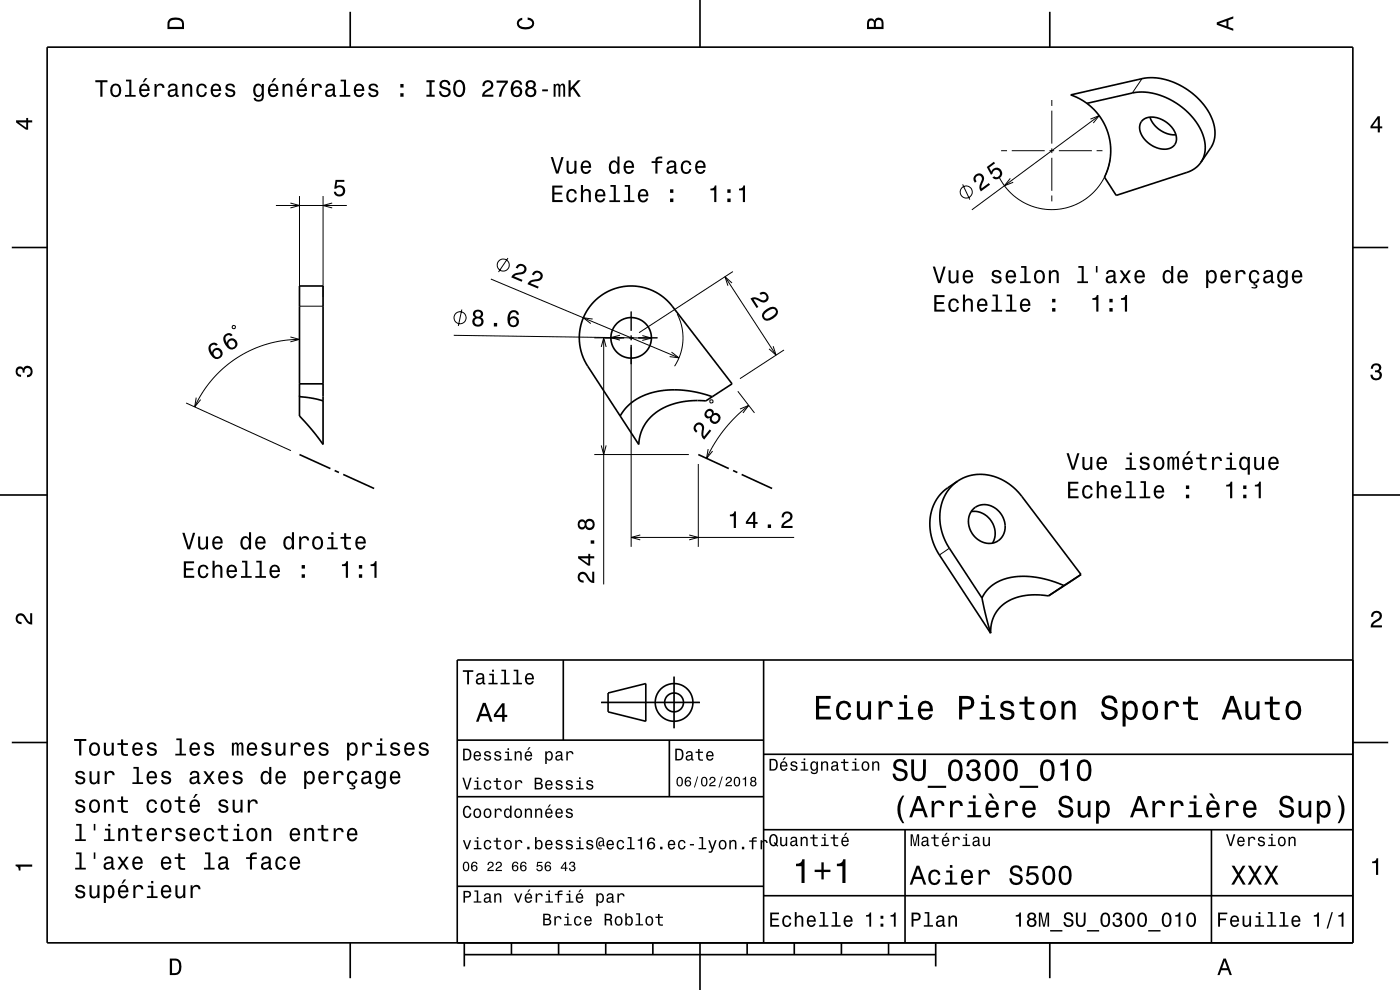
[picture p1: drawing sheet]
<svg xmlns="http://www.w3.org/2000/svg" width="297mm" height="210mm" viewBox="0 0 297 210" stroke-linecap="round" stroke-linejoin="round" font-family="sans-serif">
<g fill="none" stroke="#000" stroke-width=".21">
<path d="M242.3 16.7l-2.1 3M204.2 39.1l1.5 3.2M212.4 32h1.2M214.3 37.8l-1.2 1.6 1.8-.7M214.6 32h7M222.6 32h1M223.1 21.2v1.3M223.1 23.5v7M223.1 31.5v1M223.1 33.5v7M224.6 32h7M231.3 25.3l1.9-.8-1.3 1.6"/>
<path d="M232.6 32h1.3M233.2 24.5l-27 20M235.5 34a12.5 12.5 0 0 1-10.4 10.3 12.5 12.5 0 0 1-13.1-6.6M58.5 43.6h15.1M61.6 43.1l1.9 .5-1.9 .5M63.5 41.6v21.3M68.5 41.6v21.3M70.5 43.1l-2 .5 2 .5M104.1 59.2l39.9 16.7M107.8 54.7l-2 3M153.8 58.7l10.8 16.6M155.5 57.6l-19.9 13"/>
<path d="M223.1 41.5v1.2M49.3 69.2l.5-.1 .1 .5-.5 .1zM61.6 71.5l1.9 .5-1.9 .5M63.5 72l-3.5 .2-3.6 .9-3 1.1-3.1 1.7-3 2.3-2.3 2.3-2.1 2.8-1.6 3M63.5 64.9h5M96.3 71.1l41.9 .6M98 65.7l-.8 3.4M125.7 67.7l-1.9-.3 1.5 1.2M126.1 71.7h6.3M127.6 73.6l.5-1.9 .5 1.9M128.1 71.7v52.3M131.5 71.1l-1.9 .5 1.9 .5"/>
<path d="M133.4 71.7h1M133.9 66.1v4.1M133.9 71.2v1M133.9 73.2v42.8M135.4 71.7h4.1M136.3 71.2l1.9 .5-1.9 .5M142.5 74.7l1.5 1.2-1.9-.3M143.7 66.6a11 11 0 0 1-.6 11.1M155.3 60l-1.5-1.3 .6 1.9M164 73.4l.6 1.9-1.5-1.3M166.3 74.2l-9.3 6.1M39.5 85.5l22.2 10.1"/>
<path d="M41.6 84.3l-.3 2 1.3-1.5M126.1 96.4h20M127.6 94.5l.5 1.9 .5-1.9M148.1 98.4v17.6M150.2 95.3l-.3 1.9 1.3-1.5M150.7 84.8l.5 .1-.1 .5-.5-.1v-.3zM156.5 83l3.6 4.6M157 86.8l1.8-.8-1.2 1.6M158.8 86l-2.6 2.3-2.5 2.8-2.2 3-1.6 3.1M133.9 114h34.6M135.8 113.5l-1.9 .5 1.9 .5M146.2 113.5l1.9 .5-1.9 .5"/>
<path d="M201.4 116.3l-2.1 1.4"/>
<circle cx="106.8" cy="56.2" r="1.28"/>
<circle cx="205" cy="40.7" r="1.28"/>
<circle cx="97.6" cy="67.4" r="1.28"/>
</g>
<g fill="none" stroke="#000" stroke-width=".35">
<path d="M10 10h277v190h-277zM74.3 2.5v7.5M148.5 0v10M222.7 2.5v7.5M227.1 20.1l15.5-3.5 1.8-.1 2 .2 2 .6 1.8 .7 1.7 1.1 1.4 1 1.4 1.4 1.4 1.7 .7 1.3 .6 1.6a6.2 6.2 0 0 1-.6 5.3l-2 3a5.6 5.6 0 0 1-3 2.2l-15 4.9-2.5-3.9a12.5 12.5 0 0 0-7.2-17.5zM230.6 21.9l10.5-2.3h2.3l2.1 .4 1.8 .7 1.5 .7 2.8 2.1 1.4 1.4 1 1.3 .8 1.4 .5 1.4a6.3 6.3 0 0 1-.5 5.4M242.3 25.6a4.2 4.2 0 0 1 5.4 .5 3.6 3.6 0 0 1 1.5 4.6 3.6 3.6 0 0 1-4.7 .2 4.4 4.4 0 0 1-2.6-4.6zM244 24.8a5.7 5.7 0 0 0 5.5 3.8M2.5 52.5h7.5M287 52.5h7.5M63.5 60.7h5v33.6l-2.2-2.9-2.8-3.2zM126.1 63.9a11 11 0 0 1 16.5 1l12.7 16.5-5.6 3.6h-2.9l-2.7 .4-2.5 .8-2 1-1.8 1.5-1.2 1.7-.8 1.9-.3 2-10.8-16.6a11 11 0 0 1 1.4-13.8z"/>
<path d="M63.5 84.1l2.8 .4 2.2 .5M63.5 81.4h5M63.5 96.4l6.6 3M71 99.8l.9 .4M148.1 96.4l6.5 3M151.1 84.1l-3.1-.8-2.8-.5-3.1-.1-2.8 .4-2.3 .6-2.4 1.2-1.7 1.5-1.3 1.8M155.5 99.8l.9 .4M0 105h10M72.8 100.6l6.6 3M157.3 100.6l6.5 3M203.2 102a10 10 0 0 1 12.8 2.3l13.3 17.6M203.2 102a10 10 0 0 0-2.6 12.9l7.7 12"/>
<path d="M203.2 102l-2.1 1.5a10 10 0 0 0-2.6 12.9l11.7 17.9M206 108.5a4.6 4.6 0 0 1 4.5 6.7M206.4 108a4.1 4.1 0 0 1 6.6 2.2 3.6 3.6 0 0 1-1.4 4.6 3.6 3.6 0 0 1-4.7-.8 4.3 4.3 0 0 1-.5-6zM287 105h10M119.5 140v17M162 140v60M208.3 126.9l1.9 7.4M222.4 126.4l-2.8-.2-2.2 .1-2.3 .6-1.6 .9-1.4 1.1-1.1 1.6-.7 1.8-.1 2M225.7 124.2l-2.9-1.1-3.1-.7-2.4-.2-2.6 .2-2.1 .6-1.9 1-1.3 1.2-1.1 1.7M225.7 124.2l-3.3 2.2M229.3 121.9l-3.6 2.3M229.3 121.9l-6.9 4.5"/>
<path d="M287 140h-190v60M2.5 157.5h7.5M97 157h65M127.5 149h21M129 147l8-2v8l-8-2zM142 157v12M143 143.5v11M287 157.5h7.5M97 169h65M162 176h125M162 160h125M192 176v24"/>
<path d="M257 176v24M97 188h65M162 190h125M74.3 200v7.5M98.5 202.5h100M98.5 200v5M108.5 200v2.5M118.5 200v2.5M128.5 200v2.5M138.5 200v2.5M148.5 200v10M158.5 200v2.5"/>
<path d="M168.5 200v2.5M178.5 200v2.5M188.5 200v2.5M198.5 200v5M222.7 200v7.5"/>
<circle cx="133.9" cy="71.7" r="4.3"/>
<circle cx="143" cy="149" r="2"/>
<circle cx="143" cy="149" r="4"/>
</g>
<g fill="#000">
<path d="M36 4a2.18 2.18 0 0 0-.5 2.2h3.5v-1.2a1.43 1.43 0 0 0-1.7-1.3zM36.3 4.4a2.15 2.15 0 0 1 2.2 .3l.1 1h-2.6v-1z" fill-rule="evenodd"/>
<path d="M109.9 4.2l.9-.4v.4a.7 .7 0 0 0-.7 .5 .7 .7 0 0 0 .3 .8 1.7 1.7 0 0 0 2.5-.5 .9 .9 0 0 0-1-.8v-.5a1.24 1.24 0 0 1 1.4 1.1 1.24 1.24 0 0 1-1 1.4 2.22 2.22 0 0 1-2.5-.7l-.2-.5z" fill-rule="evenodd"/>
<path d="M184.2 4.2l-.3 .7v1.3h3.5v-1.3a.98 .98 0 0 0-.7-1.1 .98 .98 0 0 0-1.2 .6 .84 .84 0 0 0-1.3-.2zM184.5 4.5a.54 .54 0 0 1 .6-.1 .54 .54 0 0 1 .3 .6v.7h-1zM185.9 4.4a.62 .62 0 0 1 .8-.1 .62 .62 0 0 1 .3 .6v.8h-1.2z" fill-rule="evenodd"/>
<path d="M258.1 4.7v.6l3.5 1.2v-.4l-1-.4v-1.4l1-.4v-.4zM258.6 5l1.6-.5v1z" fill-rule="evenodd"/>
<path d="M3.4 25.5v.5l2.1 1.5h.5v-1.5h.8v-.5h-.8v-.5h-.4v.5zM4 26h1.6v1.1z" fill-rule="evenodd"/>
<path d="M20.2 17v.4h1.1v3.1h.4v-3.1h1.1v-.4zM23.7 18.1a1.53 1.53 0 0 0 .8 2.5 1.48 1.48 0 0 0 1.2-1.4 1.48 1.48 0 0 0-1.2-1.5l-.4 .1zM24 18.4a.67 .67 0 0 1 .7-.3 .67 .67 0 0 1 .5 .6 1.11 1.11 0 0 1-.7 1.5 1.17 1.17 0 0 1-.5-1.8zM26.7 16.9v.4h.7v2.8h-.9v.4h2.3v-.4h-.9v-3.2zM30.8 16.6l-.5 .8h.3l.7-.8zM29.8 18.1a1.54 1.54 0 0 0 .8 2.5 1.05 1.05 0 0 0 1.1-.9h-.4l-.3 .4-.3 .1a.76 .76 0 0 1-.7-.9h1.7a1.16 1.16 0 0 0-.4-1.4 1.16 1.16 0 0 0-1.5 .2zM30.2 18.3a.66 .66 0 0 1 .8-.1 .66 .66 0 0 1 .3 .7h-1.3zM32.8 17.8v2.7h.4v-1.5a.66 .66 0 0 1 .4-.8 .66 .66 0 0 1 .8 .2v.3h.5a.89 .89 0 0 0-.7-1 .89 .89 0 0 0-1 .6v-.5zM35.9 17.9l-.2 .7h.4a.55 .55 0 0 1 .6-.5 .55 .55 0 0 1 .4 .7l-.2 .1a1 1 0 0 0-1 .2 1 1 0 0 0-.3 1 .94 .94 0 0 0 1.7 .1l.1 .3h.5v-.3l-.2-.1v-1.6a1.02 1.02 0 0 0-1.8-.6zM36.1 19.5l1.1-.4a.77 .77 0 0 1-.2 .9 .77 .77 0 0 1-.9 .1zM38.7 17.8v2.7h.4v-1.5a.63 .63 0 0 1 .4-.8 .63 .63 0 0 1 .8 .3v2h.5v-1.8a.89 .89 0 0 0-.6-.9 .89 .89 0 0 0-1.1 .4v-.4zM41.9 18.1a1.53 1.53 0 0 0 .9 2.5 1.06 1.06 0 0 0 1.1-1h-.4a.67 .67 0 0 1-.7 .6 .67 .67 0 0 1-.7-.6 1.12 1.12 0 0 1 .7-1.5 .6 .6 0 0 1 .6 .6h.5a1.09 1.09 0 0 0-.8-1 1.09 1.09 0 0 0-1.2 .4zM45 18.1a1.54 1.54 0 0 0 .8 2.5 1.05 1.05 0 0 0 1.1-.9h-.5l-.2 .4-.4 .1a.76 .76 0 0 1-.7-.9h1.8a1.16 1.16 0 0 0-.5-1.4 1.16 1.16 0 0 0-1.4 .2zM45.3 18.3a.66 .66 0 0 1 .8-.1 .66 .66 0 0 1 .4 .7h-1.4zM48.1 17.9a.76 .76 0 0 0-.2 .9 .76 .76 0 0 0 .7 .5l.9 .3a.63 .63 0 0 1-.6 .7 .63 .63 0 0 1-.7-.6h-.4a1.07 1.07 0 0 0 1.2 .9 1.07 1.07 0 0 0 .9-1.2l-.4-.4-1.1-.3a.54 .54 0 0 1 .4-.7 .54 .54 0 0 1 .6 .5h.5a1.03 1.03 0 0 0-.7-.8 1.03 1.03 0 0 0-1.1 .2zM54 18.1a1.57 1.57 0 0 0 .8 2.5l.4-.1 .3-.4a.73 .73 0 0 1-.3 1 .73 .73 0 0 1-1-.3h-.4a1.1 1.1 0 0 0 1.3 .8 1.1 1.1 0 0 0 .9-1.2v-2.6h-.5v.4l-.3-.3a.9 .9 0 0 0-1.2 .2zM54.3 18.4a.63 .63 0 0 1 .7-.3 .63 .63 0 0 1 .5 .6 1.11 1.11 0 0 1-.7 1.5 1.2 1.2 0 0 1-.5-1.8zM58.1 16.6l-.5 .8h.3l.7-.8zM57.1 18.1a1.54 1.54 0 0 0 .8 2.5 1.06 1.06 0 0 0 1.1-.9h-.4l-.2 .4-.4 .1a.76 .76 0 0 1-.7-.9h1.8a1.16 1.16 0 0 0-.5-1.4 1.16 1.16 0 0 0-1.5 .2zM57.5 18.3a.66 .66 0 0 1 .8-.1 .66 .66 0 0 1 .3 .7h-1.3zM59.9 17.8v2.7h.5v-1.5a.63 .63 0 0 1 .4-.8 .63 .63 0 0 1 .8 .3v2h.4v-1.8a.89 .89 0 0 0-.6-.9 .89 .89 0 0 0-1 .4v-.4zM64.2 16.6l-.5 .8h.3l.7-.8zM63.2 18.1a1.54 1.54 0 0 0 .8 2.5 1.06 1.06 0 0 0 1.1-.9h-.4l-.3 .4-.3 .1a.76 .76 0 0 1-.7-.9h1.7a1.16 1.16 0 0 0-.5-1.4 1.16 1.16 0 0 0-1.4 .2zM63.6 18.3a.66 .66 0 0 1 .7-.1 .66 .66 0 0 1 .4 .7h-1.3zM66.2 17.8v2.7h.4v-1.5a.67 .67 0 0 1 .4-.8 .67 .67 0 0 1 .8 .2v.3h.5a.89 .89 0 0 0-.7-1 .89 .89 0 0 0-1 .6v-.5zM69.3 17.9l-.2 .7h.4a.55 .55 0 0 1 .6-.5 .55 .55 0 0 1 .4 .7l-.2 .1a.98 .98 0 0 0-1.1 .3 .98 .98 0 0 0 0 1.2 1.06 1.06 0 0 0 1.5-.2l.1 .3h.5v-.3l-.2-.1-.1-.2v-1.4a1.02 1.02 0 0 0-1.7-.6zM69.5 19.5l1.1-.4a.77 .77 0 0 1-.2 .9 .77 .77 0 0 1-.9 .1l-.1-.3zM72.3 16.9v.4h.7v2.8h-.9v.4h2.2v-.4h-.9v-3.2zM75.3 18.1a1.54 1.54 0 0 0 .8 2.5 1.06 1.06 0 0 0 1.1-.9h-.4l-.2 .4-.4 .1a.76 .76 0 0 1-.7-.9h1.8a1.16 1.16 0 0 0-.5-1.4 1.16 1.16 0 0 0-1.5 .2zM75.7 18.3a.66 .66 0 0 1 .8-.1 .66 .66 0 0 1 .3 .7h-1.3zM78.4 17.9a.76 .76 0 0 0-.2 .9 .76 .76 0 0 0 .7 .5l.9 .3a.63 .63 0 0 1-.6 .7 .63 .63 0 0 1-.6-.6h-.5a1.07 1.07 0 0 0 1.2 .9 1.07 1.07 0 0 0 .9-1.2l-.4-.4-1.1-.3a.54 .54 0 0 1 .4-.7 .54 .54 0 0 1 .7 .5h.4a1.03 1.03 0 0 0-.7-.8 1.03 1.03 0 0 0-1.1 .2zM84.9 19.8v.7h.7v-.7zM84.9 17.8v.8h.7v-.8zM90.5 17v.4h.6v2.7h-.6v.4h1.7v-.4h-.6v-2.7h.6v-.4zM93.5 17.2a.96 .96 0 0 0-.2 1.1 .96 .96 0 0 0 .9 .6 .77 .77 0 0 1 .9 .9 .83 .83 0 0 1-.9 .4 .83 .83 0 0 1-.6-.8h-.5a1.21 1.21 0 0 0 1.5 1.2 1.21 1.21 0 0 0 .7-1.8l-1.2-.4a.58 .58 0 0 1-.3-.8 .58 .58 0 0 1 .8-.2l.3 .1 .2 .6h.4a1.16 1.16 0 0 0-.7-1.1 1.16 1.16 0 0 0-1.3 .2zM96.5 17.4a2.53 2.53 0 0 0 .4 3.1 1.21 1.21 0 0 0 1.7-.9 1.94 1.94 0 0 0-.9-2.6h-.8zM97.1 17.4l.3-.1a1.7 1.7 0 0 1 .3 2.8l-.3 .1a1.69 1.69 0 0 1-.3-2.8zM102.7 17.3l-.3 .4-.1 .6h.5a.71 .71 0 0 1 .5-.9 .71 .71 0 0 1 .9 .5 .71 .71 0 0 1-.5 .9 1.8 1.8 0 0 0-1.4 1.7h2.4v-.4h-1.9a2.2 2.2 0 0 1 1.4-1.2 1.13 1.13 0 0 0 .1-1.7 1.13 1.13 0 0 0-1.6 .1zM105.3 17.1v.5h2a5.2 5.2 0 0 0-1.5 2.9h.5a5.3 5.3 0 0 1 1.4-3v-.4zM108.9 17.3a2.39 2.39 0 0 0 .2 3.2 1.16 1.16 0 0 0 1.5-.3 1.16 1.16 0 0 0-.2-1.6 1.16 1.16 0 0 0-1.6 .1 1.02 1.02 0 0 1 .9-1.3 .58 .58 0 0 1 .6 .6h.5a1.12 1.12 0 0 0-.8-1 1.12 1.12 0 0 0-1.1 .3zM108.8 19.5a.75 .75 0 0 1 1.5 0 .75 .75 0 0 1-1.5 0zM111.8 17.3a.84 .84 0 0 0 .2 1.3 1.11 1.11 0 0 0-.5 1.6 1.11 1.11 0 0 0 1.6 .3 1.03 1.03 0 0 0 .7-.9 1.03 1.03 0 0 0-.6-1 .89 .89 0 0 0 .4-1.1 .89 .89 0 0 0-1-.5zM111.9 19.5a.71 .71 0 0 1 1.4 0 .71 .71 0 0 1-1.4 0zM112 18a.6 .6 0 0 1 1.2 0 .6 .6 0 0 1-1.2 0zM115 19v.4h1.2v-.4zM117.4 17.8v2.7h.5v-1.8l.2-.6h.2l.2 .3v2.1h.4v-2.1l.3-.3 .2 .1 .1 .4v1.9h.4v-1.9a.69 .69 0 0 0-.5-.9l-.6 .4-.2-.3-.3-.1-.5 .4v-.3zM120.6 17v3.5h.5v-1.2l.4-.5 1.2 1.7h.5l-1.4-2 1.4-1.5h-.6l-1.5 1.6v-1.6z" fill-rule="evenodd"/>
<path d="M116.8 33.3l1.2 3.5h.5l1.1-3.5h-.5l-.9 3-.9-3zM120.2 34.1v1.8a.89 .89 0 0 0 .6 1 .89 .89 0 0 0 1.1-.5v.4h.4v-2.7h-.5v1.6a.65 .65 0 0 1-.3 .7 .65 .65 0 0 1-.8-.3l-.1-2zM123.5 34.4a1.54 1.54 0 0 0 .8 2.5 1.06 1.06 0 0 0 1.1-.9h-.5l-.2 .4-.4 .1a.75 .75 0 0 1-.7-.9h1.8a1.17 1.17 0 0 0-.5-1.4 1.17 1.17 0 0 0-1.4 .2zM123.8 34.6a.66 .66 0 0 1 .8-.1 .66 .66 0 0 1 .3 .7h-1.3zM129.4 34.4a1.57 1.57 0 0 0 .8 2.5l.5-.1 .3-.4v.4h.4v-3.6h-.4v1.3a.89 .89 0 0 0-1.6-.1zM129.8 34.7a.62 .62 0 0 1 .7-.3 .62 .62 0 0 1 .4 .6 1.11 1.11 0 0 1-.6 1.5 1.19 1.19 0 0 1-.5-1.8zM132.6 34.4a1.54 1.54 0 0 0 .8 2.5 1.06 1.06 0 0 0 1.1-.9h-.5l-.2 .4-.4 .1a.76 .76 0 0 1-.7-.9h1.8a1.17 1.17 0 0 0-.5-1.4 1.17 1.17 0 0 0-1.4 .2zM132.9 34.6a.66 .66 0 0 1 .8-.1 .66 .66 0 0 1 .4 .7h-1.4zM138.2 34.2v.4h.8v2.2h.5v-2.2h1v-.4h-1v-.4l.3-.2h.7v-.4a1.04 1.04 0 0 0-1.5 .8v.2zM141.7 34.2l-.2 .7h.4a.55 .55 0 0 1 .7-.5 .55 .55 0 0 1 .3 .7l-.2 .1a1 1 0 0 0-1 .2 1 1 0 0 0-.3 1 .94 .94 0 0 0 1.7 .1l.1 .3h.5v-.3l-.2-.1v-1.6a1.02 1.02 0 0 0-1.8-.6zM141.9 35.8l1.1-.4a.77 .77 0 0 1-.2 .9 .77 .77 0 0 1-.9 .1zM144.7 34.4a1.53 1.53 0 0 0 .9 2.5 1.05 1.05 0 0 0 1.1-1h-.5a.67 .67 0 0 1-.6 .6 .67 .67 0 0 1-.7-.6 1.12 1.12 0 0 1 .7-1.5 .6 .6 0 0 1 .6 .6h.5a1.09 1.09 0 0 0-.8-1 1.09 1.09 0 0 0-1.2 .4zM147.8 34.4a1.54 1.54 0 0 0 .8 2.5 1.06 1.06 0 0 0 1-.9h-.4l-.2 .4-.4 .1a.76 .76 0 0 1-.7-.9h1.8a1.17 1.17 0 0 0-.5-1.4 1.17 1.17 0 0 0-1.4 .2zM148.1 34.6a.66 .66 0 0 1 .8-.1 .66 .66 0 0 1 .3 .7h-1.3z" fill-rule="evenodd"/>
<path d="M292.3 24.7l-1.6 2.1v.4h1.6v.9h.4v-.9h.5v-.4h-.5v-2.1zM292.3 25.2v1.6h-1.1z" fill-rule="evenodd"/>
<path d="M71.2 38.2h1.9v.4h-1.6l-.1 .9a1.21 1.21 0 0 1 1.7 .6 1.21 1.21 0 0 1-.8 1.6 1.21 1.21 0 0 1-1.5-1h.5a.79 .79 0 0 0 1 .5 .79 .79 0 0 0 .4-1.1 .79 .79 0 0 0-1.1-.3l-.3 .2h-.4z" fill-rule="evenodd"/>
<path d="M109.7 56.3l-.3 .5 .4 .2a.7 .7 0 0 1 .8-.6 .7 .7 0 0 1 .6 .8 .7 .7 0 0 1-.8 .6 1.81 1.81 0 0 0-1.9 1l2.2 1 .1-.4-1.7-.8a2.22 2.22 0 0 1 1.8-.5 1.14 1.14 0 0 0 .6-1.7 1.14 1.14 0 0 0-1.8-.1zM113.1 57.7l-.3 .5 .5 .2a.7 .7 0 0 1 .8-.6 .7 .7 0 0 1 .6 .8 .7 .7 0 0 1-.8 .6 1.79 1.79 0 0 0-2 1.1l2.2 .9 .2-.4-1.8-.7a2.23 2.23 0 0 1 1.8-.5 1.14 1.14 0 0 0 .7-1.7 1.14 1.14 0 0 0-1.9-.2z" fill-rule="evenodd"/>
<path d="M117.2 39.4v3.5h2.2v-.5h-1.8v-1.1h1.6v-.5h-1.6v-1h1.7v-.4zM120.4 40.4a1.53 1.53 0 0 0 .9 2.6 1.06 1.06 0 0 0 1.1-1.1h-.5a.67 .67 0 0 1-.6 .7 .67 .67 0 0 1-.7-.6 1.11 1.11 0 0 1 .7-1.5 .59 .59 0 0 1 .6 .6h.5a1.09 1.09 0 0 0-.8-1 1.09 1.09 0 0 0-1.2 .3zM123.2 39.2v3.7h.5v-1.6a.63 .63 0 0 1 .5-.9 .63 .63 0 0 1 .7 .8v1.7h.4v-1.8a.88 .88 0 0 0-.6-1 .88 .88 0 0 0-1 .5v-1.4zM126.5 40.4a1.54 1.54 0 0 0 .8 2.6 1.05 1.05 0 0 0 1.1-.9h-.4l-.3 .3-.3 .2a.75 .75 0 0 1-.7-1h1.7a1.16 1.16 0 0 0-.4-1.3 1.16 1.16 0 0 0-1.5 .1zM126.9 40.7a.66 .66 0 0 1 .8-.2 .66 .66 0 0 1 .3 .8h-1.3zM129.5 39.2v.4h.7v2.9h-.9v.4h2.2v-.4h-.9v-3.3zM132.5 39.2v.4h.7v2.9h-.9v.4h2.3v-.4h-.9v-3.3zM135.6 40.4a1.54 1.54 0 0 0 .8 2.6 1.05 1.05 0 0 0 1.1-.9h-.4l-.3 .3-.3 .2a.75 .75 0 0 1-.7-1h1.7a1.16 1.16 0 0 0-.4-1.3 1.16 1.16 0 0 0-1.5 .1zM136 40.7a.66 .66 0 0 1 .8-.2 .66 .66 0 0 1 .3 .8h-1.3zM142.2 42.1v.8h.7v-.8zM142.2 40.2v.7h.7v-.7z" fill-rule="evenodd"/>
<path d="M150.7 40v.4h.8v2.5h.5v-3.6h-.4a.77 .77 0 0 1-.9 .7zM154.3 42.1v.8h.7v-.8zM154.3 40.2v.7h.7v-.7zM156.8 40v.4h.8v2.5h.4v-3.6h-.3a.77 .77 0 0 1-.9 .7z" fill-rule="evenodd"/>
<path d="M197.9 56.5l1.1 3.6h.5l1.1-3.6h-.5l-.8 3-.9-3zM201.2 57.3v1.8a.89 .89 0 0 0 .7 1 .89 .89 0 0 0 1-.5v.5h.4v-2.8h-.4v1.6a.64 .64 0 0 1-.4 .8 .64 .64 0 0 1-.8-.3v-2.1zM204.5 57.6a1.54 1.54 0 0 0 .8 2.5 1.06 1.06 0 0 0 1.1-.8h-.4l-.3 .3-.3 .1a.76 .76 0 0 1-.7-.9h1.8a1.17 1.17 0 0 0-.5-1.3 1.17 1.17 0 0 0-1.5 .1zM204.9 57.8a.66 .66 0 0 1 .8-.1 .66 .66 0 0 1 .3 .8h-1.3zM210.6 57.5a.75 .75 0 0 0-.2 .8 .75 .75 0 0 0 .7 .5l.9 .4a.63 .63 0 0 1-.6 .6 .63 .63 0 0 1-.6-.6h-.5a1.07 1.07 0 0 0 1.2 .9 1.07 1.07 0 0 0 .9-1.2l-.4-.3-1.1-.3a.54 .54 0 0 1 .5-.7 .54 .54 0 0 1 .6 .5h.4a1.03 1.03 0 0 0-.7-.9 1.03 1.03 0 0 0-1.1 .3zM213.6 57.6a1.54 1.54 0 0 0 .8 2.5 1.05 1.05 0 0 0 1.1-.8h-.4l-.2 .3-.4 .1a.76 .76 0 0 1-.7-.9h1.8a1.16 1.16 0 0 0-.5-1.3 1.16 1.16 0 0 0-1.5 .1zM214 57.8a.66 .66 0 0 1 .8-.1 .66 .66 0 0 1 .3 .8h-1.3zM216.6 56.4v.4h.7v2.9h-.9v.4h2.3v-.4h-.9v-3.3zM219.7 57.6a1.53 1.53 0 0 0 .8 2.5 1.48 1.48 0 0 0 1.2-1.4 1.48 1.48 0 0 0-1.2-1.5l-.5 .2zM220 57.9a.67 .67 0 0 1 .7-.2 .67 .67 0 0 1 .5 .5 1.11 1.11 0 0 1-.7 1.6 1.17 1.17 0 0 1-.5-1.9zM222.5 57.3v2.8h.4v-1.6a.63 .63 0 0 1 .4-.8 .63 .63 0 0 1 .8 .4l.1 2h.4v-1.8a.89 .89 0 0 0-.6-1 .89 .89 0 0 0-1.1 .5v-.5zM228.8 56.4v.4h.7v2.9h-1v.4h2.3v-.4h-.9v-3.3zM232.5 56.4v1.4h.3v-1.4zM234.9 57.5l-.2 .6h.4a.55 .55 0 0 1 .6-.5 .55 .55 0 0 1 .4 .8h-.2a1.13 1.13 0 0 0-1.3 .9 .73 .73 0 0 0 .8 .8l.4-.1 .5-.3 .1 .3 .5 .1v-.4h-.2v-1.6a1.02 1.02 0 0 0-1.8-.6zM235.1 59l1.1-.3a.77 .77 0 0 1-.2 .9 .77 .77 0 0 1-.9 0zM237.5 57.3l.9 1.4-.9 1.4h.5l.7-1.1 .7 1.1h.6l-1-1.4 .9-1.4h-.5l-.7 1-.6-1zM241 57.6a1.54 1.54 0 0 0 .7 2.5 1.06 1.06 0 0 0 1.1-.8h-.4l-.2 .3-.4 .1a.76 .76 0 0 1-.7-.9h1.8a1.17 1.17 0 0 0-.5-1.3 1.17 1.17 0 0 0-1.4 .1zM241.3 57.8a.66 .66 0 0 1 .8-.1 .66 .66 0 0 1 .3 .8h-1.3zM246.9 57.6a1.58 1.58 0 0 0 .8 2.5l.4-.1 .4-.4v.5h.4v-3.7h-.4v1.4a.89 .89 0 0 0-1.6-.2zM247.3 57.9a.62 .62 0 0 1 .7-.2 .62 .62 0 0 1 .4 .5 1.11 1.11 0 0 1-.6 1.5 1.19 1.19 0 0 1-.5-1.8zM250.1 57.6a1.54 1.54 0 0 0 .8 2.5 1.06 1.06 0 0 0 1-.8h-.4l-.2 .3-.4 .1a.76 .76 0 0 1-.7-.9h1.8a1.17 1.17 0 0 0-.5-1.3 1.17 1.17 0 0 0-1.4 .1zM250.4 57.8a.66 .66 0 0 1 .8-.1 .66 .66 0 0 1 .3 .8h-1.3zM255.9 57.3v3.8h.4v-1.5a.93 .93 0 0 0 1 .5 .93 .93 0 0 0 .8-.8 1.5 1.5 0 0 0-1-2.1l-.5 .2-.3 .4v-.5zM256.5 57.9a.63 .63 0 0 1 .7-.2 .63 .63 0 0 1 .4 .5 1.13 1.13 0 0 1-.6 1.5 1.18 1.18 0 0 1-.5-1.8zM259.2 57.6a1.54 1.54 0 0 0 .8 2.5 1.06 1.06 0 0 0 1.1-.8h-.5l-.2 .3-.4 .1a.76 .76 0 0 1-.7-.9h1.8a1.16 1.16 0 0 0-.5-1.3 1.16 1.16 0 0 0-1.4 .1zM259.5 57.8a.66 .66 0 0 1 .8-.1 .66 .66 0 0 1 .3 .8h-1.3zM262.1 57.3v2.8h.5v-1.6a.66 .66 0 0 1 .3-.8 .66 .66 0 0 1 .9 .3v.2h.5a.89 .89 0 0 0-.7-.9 .89 .89 0 0 0-1.1 .5v-.5zM266 60.1v.4l.3 .1 .1 .1-.3 .2h-.6v.2l.6 .1a.48 .48 0 0 0 .6-.2 .48 .48 0 0 0-.1-.6l-.5-.1v-.2zM265.2 57.6a1.52 1.52 0 0 0 .9 2.5 1.05 1.05 0 0 0 1.1-1h-.4a.67 .67 0 0 1-.7 .7 .67 .67 0 0 1-.7-.6 1.12 1.12 0 0 1 .7-1.6 .6 .6 0 0 1 .6 .6h.5a1.09 1.09 0 0 0-.8-.9 1.09 1.09 0 0 0-1.2 .3zM268.3 57.5l-.2 .6h.4a.55 .55 0 0 1 .6-.5 .55 .55 0 0 1 .4 .8h-.2a1 1 0 0 0-1 .2 1 1 0 0 0-.3 1.1 .94 .94 0 0 0 1.7 0l.1 .3 .5 .1v-.4h-.2l-.1-.2v-1.4a1.02 1.02 0 0 0-.6-.9 1.02 1.02 0 0 0-1.1 .3zM268.5 59l1.1-.3a.77 .77 0 0 1-.2 .9 .77 .77 0 0 1-.9 0l-.1-.3zM271.2 57.6a1.57 1.57 0 0 0 .8 2.5l.4-.1 .4-.4a.73 .73 0 0 1-.3 1 .73 .73 0 0 1-1-.3h-.5a1.1 1.1 0 0 0 1.3 .8 1.1 1.1 0 0 0 .9-1.2v-2.6h-.4v.5l-.4-.4a.89 .89 0 0 0-1.2 .2zM271.6 57.9a.63 .63 0 0 1 .6-.2 .63 .63 0 0 1 .5 .5 1.1 1.1 0 0 1-.7 1.5 1.19 1.19 0 0 1-.4-1.8zM274.3 57.6a1.54 1.54 0 0 0 .8 2.5 1.06 1.06 0 0 0 1.1-.8h-.4l-.2 .3-.4 .1a.76 .76 0 0 1-.7-.9h1.8a1.16 1.16 0 0 0-.5-1.3 1.16 1.16 0 0 0-1.5 .1zM274.7 57.8a.66 .66 0 0 1 .8-.1 .66 .66 0 0 1 .3 .8h-1.3z" fill-rule="evenodd"/>
<path d="M207 37a1.11 1.11 0 0 0-.2 1.7l.4-.2a.71 .71 0 0 1-.1-1 .71 .71 0 0 1 1-.1 .71 .71 0 0 1 .1 1 1.8 1.8 0 0 0-.1 2.2l1.9-1.4-.2-.4-1.6 1.2a2.25 2.25 0 0 1 .5-1.9 1.08 1.08 0 0 0-.4-1.2 1.08 1.08 0 0 0-1.3 .1zM209.3 35.4l.9 1.7 .3-.3a.8 .8 0 0 1 .9-.9 .8 .8 0 0 1 .7 1.1 .8 .8 0 0 1-1.2 .4l-.4 .3a1.21 1.21 0 0 0 1.9-.1 1.21 1.21 0 0 0-.4-1.8 1.21 1.21 0 0 0-1.7 .6l-.4-.8 1.2-1-.3-.3z" fill-rule="evenodd"/>
<path d="M44.5 73.1a2.12 2.12 0 0 0 1.7 3.1 1.16 1.16 0 0 0 1.1-1.1 1.16 1.16 0 0 0-1-1.2 1.16 1.16 0 0 0-1.3 .8 1.02 1.02 0 0 1 0-1.5 .57 .57 0 0 1 .8 .2l.4-.3a1.04 1.04 0 0 0-1.7 0zM45.3 75a.75 .75 0 0 1 1.5 0 .75 .75 0 0 1-1.5 0zM47.7 71.1a2.12 2.12 0 0 0 1.6 3.1 1.16 1.16 0 0 0 1.1-1.2 1.16 1.16 0 0 0-1-1.2 1.16 1.16 0 0 0-1.3 .9 1.03 1.03 0 0 1 0-1.5 .58 .58 0 0 1 .9 .1l.4-.2a1.03 1.03 0 0 0-1.7 0zM48.4 73a.75 .75 0 0 1 1.5 0 .75 .75 0 0 1-1.5 0z" fill-rule="evenodd"/>
<path d="M100.6 65.9a.84 .84 0 0 0 .2 1.4 1.11 1.11 0 0 0-.5 1.5 1.11 1.11 0 0 0 1.6 .4 1.03 1.03 0 0 0 .7-.9 1.03 1.03 0 0 0-.6-1 .89 .89 0 0 0 .4-1.1 .89 .89 0 0 0-1-.5zM100.7 68.2a.71 .71 0 0 1 1.4 0 .71 .71 0 0 1-1.4 0zM100.8 66.7a.6 .6 0 0 1 1.2 0 .6 .6 0 0 1-1.2 0zM104.8 68.5v.8h.7v-.8zM108.2 66.1l-.5 .8a1.75 1.75 0 0 0 1.2 2.5 1.15 1.15 0 0 0 1.2-1.5 1.15 1.15 0 0 0-1.9-.4 1.03 1.03 0 0 1 .8-1.3 .58 .58 0 0 1 .6 .6h.5a1.11 1.11 0 0 0-.7-1 1.11 1.11 0 0 0-1.2 .3zM108.1 68.3a.75 .75 0 0 1 1.5 0 .75 .75 0 0 1-1.5 0z" fill-rule="evenodd"/>
<path d="M159.2 63.3l1.3 2 .4-.2-1.1-1.6a2.22 2.22 0 0 1 1.8 .6 1.14 1.14 0 0 0 1.4-1.4 1.14 1.14 0 0 0-1.9-.5l.3 .4a.7 .7 0 0 1 1-.1 .7 .7 0 0 1 0 1 .7 .7 0 0 1-1 .1 1.8 1.8 0 0 0-2.2-.3zM162.1 66a1.14 1.14 0 0 0-.3 1.5 1.14 1.14 0 0 0 1.5 .4 2.3 2.3 0 0 0 1.8-1.8 1.14 1.14 0 0 0-1.7-.9zM162.5 66.3a2.17 2.17 0 0 1 1.8-.7l.3 .5a2.37 2.37 0 0 1-2.2 1.4l-.3-.5z" fill-rule="evenodd"/>
<path d="M198.2 62.6v3.5h2.2v-.4h-1.7v-1.2h1.5v-.4h-1.5v-1.1h1.7v-.4zM201.5 63.7a1.53 1.53 0 0 0 .8 2.5 1.05 1.05 0 0 0 1.1-1.1h-.4a.67 .67 0 0 1-.6 .7 .67 .67 0 0 1-.7-.6 1.12 1.12 0 0 1 .6-1.5 .6 .6 0 0 1 .7 .6h.4a1.09 1.09 0 0 0-.7-1 1.09 1.09 0 0 0-1.2 .4zM204.3 62.5v3.6h.4v-1.6a.63 .63 0 0 1 .4-.7 .63 .63 0 0 1 .8 .3v2h.5v-1.8a.88 .88 0 0 0-.6-1 .88 .88 0 0 0-1.1 .5v-1.3zM207.6 63.7a1.54 1.54 0 0 0 .8 2.5 1.06 1.06 0 0 0 1-.9h-.4l-.2 .4-.4 .1a.75 .75 0 0 1-.7-.9h1.8a1.16 1.16 0 0 0-.5-1.4 1.16 1.16 0 0 0-1.4 .2zM207.9 63.9a.66 .66 0 0 1 .8-.1 .66 .66 0 0 1 .3 .7h-1.3zM210.5 62.5v.4h.7v2.8h-.9v.4h2.3v-.4h-.9v-3.2zM213.6 62.5v.4h.7v2.8h-.9v.4h2.2v-.4h-.9v-3.2zM216.7 63.7a1.54 1.54 0 0 0 .8 2.5 1.06 1.06 0 0 0 1-.9h-.4l-.2 .4-.4 .1a.75 .75 0 0 1-.7-.9h1.8a1.17 1.17 0 0 0-.5-1.4 1.17 1.17 0 0 0-1.4 .2zM217 63.9a.66 .66 0 0 1 .8-.1 .66 .66 0 0 1 .3 .7h-1.3zM223.2 65.3v.8h.7v-.8zM223.2 63.4v.7h.7v-.7z" fill-rule="evenodd"/>
<path d="M231.7 63.2v.4h.9v2.5h.4v-3.5h-.3a.77 .77 0 0 1-1 .6zM235.3 65.3v.8h.7v-.8zM235.3 63.4v.7h.7v-.7zM237.8 63.2v.4h.8v2.5h.5v-3.5h-.3a.77 .77 0 0 1-1 .6z" fill-rule="evenodd"/>
<path d="M291.1 77.4a1.08 1.08 0 0 1 1.4-.2 1.08 1.08 0 0 1 .4 1.2l-.3 .3a1.06 1.06 0 0 1 .5 1.3 1.06 1.06 0 0 1-1.2 .7 1.1 1.1 0 0 1-1.2-1.2h.5a.71 .71 0 0 0 1 .8 .71 .71 0 0 0 .1-1.3h-.6v-.4a.61 .61 0 0 0 .8-.3 .61 .61 0 0 0-.2-.8 .61 .61 0 0 0-.9 .2l-.1 .5h-.5z" fill-rule="evenodd"/>
<path d="M3.6 78a.86 .86 0 0 1 1.4 .2 1.06 1.06 0 0 1 1.2-.6 1.06 1.06 0 0 1 .7 1.2 1.1 1.1 0 0 1-1.2 1.2v-.4a.71 .71 0 0 0 .8-1 .71 .71 0 0 0-1.3-.1v.6h-.4a.61 .61 0 0 0-.3-.8 .61 .61 0 0 0-.8 .2 .61 .61 0 0 0 .2 .8l.6 .2v.4a1.15 1.15 0 0 1-1.2-.6 1.15 1.15 0 0 1 .3-1.3z" fill-rule="evenodd"/>
<path d="M147.4 90.1a1.11 1.11 0 0 0 .3 1.7l.3-.4a.71 .71 0 0 1-.4-.9 .71 .71 0 0 1 .9-.4 .71 .71 0 0 1 .4 1 1.81 1.81 0 0 0 .5 2.2l1.5-1.9-.4-.3-1.1 1.5a2.23 2.23 0 0 1 0-1.9 1.08 1.08 0 0 0-.8-1 1.08 1.08 0 0 0-1.2 .4zM149.7 87.2a.89 .89 0 0 0-.2 1.1 .89 .89 0 0 0 1.1 .4 1.11 1.11 0 0 0 1 1.3 1.11 1.11 0 0 0 1.2-1 1.03 1.03 0 0 0-.3-1.1 1.03 1.03 0 0 0-1.1-.2 .89 .89 0 0 0-.6-1 .89 .89 0 0 0-1.1 .5zM151 88.8a.71 .71 0 0 1 1.4 0 .71 .71 0 0 1-1.4 0zM149.9 87.8a.6 .6 0 0 1 1.2 0 .6 .6 0 0 1-1.2 0z" fill-rule="evenodd"/>
<path d="M226.3 96.1l1.1 3.5h.5l1.1-3.5h-.5l-.9 3-.9-3zM229.6 96.9v1.8a.89 .89 0 0 0 .6 1 .89 .89 0 0 0 1.1-.5v.4h.4v-2.7h-.4v1.6a.65 .65 0 0 1-.4 .8 .65 .65 0 0 1-.8-.3v-2.1zM232.9 97.2a1.54 1.54 0 0 0 .8 2.5 1.06 1.06 0 0 0 1.1-.8h-.4l-.3 .3-.3 .1a.76 .76 0 0 1-.7-.9h1.7a1.17 1.17 0 0 0-.5-1.3 1.17 1.17 0 0 0-1.4 .1zM233.3 97.4a.66 .66 0 0 1 .7-.1 .66 .66 0 0 1 .4 .7h-1.3zM239 97v.4h.7v1.9h-1v.3h2.3v-.3h-.9v-2.3zM239.6 96v.5h.5v-.5zM242.1 97.1a.75 .75 0 0 0-.3 .8 .75 .75 0 0 0 .8 .5l.8 .3a.63 .63 0 0 1-.6 .7 .63 .63 0 0 1-.6-.6h-.4a1.07 1.07 0 0 0 1.1 .9 1.07 1.07 0 0 0 1-1.2l-.5-.3-1-.4a.53 .53 0 0 1 .4-.6 .53 .53 0 0 1 .6 .5h.4a1.03 1.03 0 0 0-.7-.9 1.03 1.03 0 0 0-1 .3zM245 97.2a1.53 1.53 0 0 0 .9 2.5 1.48 1.48 0 0 0 1.1-1.4 1.48 1.48 0 0 0-1.1-1.5l-.5 .1zM245.3 97.5a.67 .67 0 0 1 .7-.2 .67 .67 0 0 1 .5 .5 1.11 1.11 0 0 1-.6 1.5 1.17 1.17 0 0 1-.6-1.8zM247.7 96.9v2.7h.4v-2l.2-.3 .3-.1 .1 .3v2.1h.4v-2l.4-.4 .2 .1v.4v1.9h.4v-1.8a.69 .69 0 0 0-.5-1l-.5 .4-.2-.3-.3-.1-.5 .4v-.3zM252.1 95.7l-.5 .9h.3l.7-.9zM251.1 97.2a1.54 1.54 0 0 0 .8 2.5 1.05 1.05 0 0 0 1.1-.8h-.4l-.3 .3-.3 .1a.76 .76 0 0 1-.7-.9h1.8a1.16 1.16 0 0 0-.5-1.4 1.16 1.16 0 0 0-1.5 .2zM251.5 97.4a.66 .66 0 0 1 .8-.1 .66 .66 0 0 1 .3 .7h-1.3zM254.5 96.2v.8h-.7v.4h.7l.1 1.8a1.04 1.04 0 0 0 1.4 .5v-.4a.68 .68 0 0 1-1-.3v-1.6h1v-.4h-1v-.8zM257.1 96.9v2.7h.5v-1.5a.66 .66 0 0 1 .3-.8 .66 .66 0 0 1 .9 .2v.3h.4a.89 .89 0 0 0-.6-.9 .89 .89 0 0 0-1.1 .5v-.5zM260.2 97v.4h.7v1.9h-.9v.3h2.3v-.3h-.9v-2.3zM260.9 96v.5h.5v-.5zM263.2 97.2a1.58 1.58 0 0 0 .7 2.5l.5-.1 .3-.4v1.5h.4v-3.8h-.4v.5l-.2-.3a.88 .88 0 0 0-1.3 .1zM263.5 97.5a.62 .62 0 0 1 .7-.2 .62 .62 0 0 1 .4 .5 1.12 1.12 0 0 1-.6 1.5 1.19 1.19 0 0 1-.5-1.8zM266.1 96.9v1.8a.89 .89 0 0 0 .6 1 .89 .89 0 0 0 1-.5v.4h.5v-2.7h-.5v1.6a.65 .65 0 0 1-.4 .8 .65 .65 0 0 1-.8-.3v-2.1zM269.3 97.2a1.55 1.55 0 0 0 .8 2.5 1.06 1.06 0 0 0 1.1-.8h-.4l-.2 .3-.4 .1a.76 .76 0 0 1-.7-.9h1.8a1.17 1.17 0 0 0-.5-1.3 1.17 1.17 0 0 0-1.5 .1zM269.7 97.4a.66 .66 0 0 1 .8-.1 .66 .66 0 0 1 .3 .7h-1.3z" fill-rule="evenodd"/>
<path d="M38.7 113l1.1 3.5h.5l1.1-3.5h-.5l-.8 3-.9-3zM42 113.8v1.8a.89 .89 0 0 0 .6 1 .89 .89 0 0 0 1.1-.5v.4h.4v-2.7h-.4v1.6a.64 .64 0 0 1-.4 .7 .64 .64 0 0 1-.8-.3v-2zM45.3 114.1a1.54 1.54 0 0 0 .8 2.5 1.05 1.05 0 0 0 1.1-.9h-.4l-.3 .4-.3 .1a.76 .76 0 0 1-.7-.9h1.7a1.16 1.16 0 0 0-.4-1.4 1.16 1.16 0 0 0-1.5 .2zM45.7 114.3a.66 .66 0 0 1 .8-.1 .66 .66 0 0 1 .3 .7h-1.3zM51.3 114.1a1.57 1.57 0 0 0 .7 2.5l.5-.1 .3-.4v.4h.5v-3.6h-.5v1.3a.89 .89 0 0 0-1.5-.1zM51.6 114.4a.62 .62 0 0 1 .7-.3 .62 .62 0 0 1 .5 .6 1.12 1.12 0 0 1-.7 1.5 1.19 1.19 0 0 1-.5-1.8zM54.4 114.1a1.54 1.54 0 0 0 .8 2.5 1.06 1.06 0 0 0 1.1-.9h-.4l-.3 .4-.3 .1a.76 .76 0 0 1-.7-.9h1.8a1.16 1.16 0 0 0-.5-1.4 1.16 1.16 0 0 0-1.5 .2zM54.8 114.3a.66 .66 0 0 1 .8-.1 .66 .66 0 0 1 .3 .7h-1.3zM60.4 114.1a1.57 1.57 0 0 0 .8 2.5l.4-.1 .3-.4v.4h.5v-3.6h-.5v1.3a.89 .89 0 0 0-1.5-.1zM60.7 114.4a.62 .62 0 0 1 .7-.3 .62 .62 0 0 1 .5 .6 1.12 1.12 0 0 1-.7 1.5 1.19 1.19 0 0 1-.5-1.8zM63.5 113.8v2.7h.4v-1.5a.66 .66 0 0 1 .4-.8 .66 .66 0 0 1 .8 .2v.3h.5a.89 .89 0 0 0-.7-1 .89 .89 0 0 0-1 .6v-.5zM66.5 114.1a1.52 1.52 0 0 0 .9 2.5 1.48 1.48 0 0 0 1.2-1.4 1.48 1.48 0 0 0-1.2-1.5l-.5 .1zM66.8 114.4a.67 .67 0 0 1 .8-.3 .67 .67 0 0 1 .4 .6 1.11 1.11 0 0 1-.6 1.5 1.17 1.17 0 0 1-.6-1.8zM69.6 113.9v.4h.7v1.8h-.9v.4h2.2v-.4h-.9v-2.2zM70.3 112.9v.5h.4v-.5zM73 113.1v.8h-.8v.4h.8v1.8a1.05 1.05 0 0 0 1.5 .5v-.4a.68 .68 0 0 1-1-.3l-.1-1.6h1.1v-.4h-1.1v-.8zM75.7 114.1a1.54 1.54 0 0 0 .8 2.5 1.05 1.05 0 0 0 1.1-.9h-.5l-.2 .4-.4 .1a.76 .76 0 0 1-.7-.9h1.8a1.16 1.16 0 0 0-.5-1.4 1.16 1.16 0 0 0-1.4 .2zM76 114.3a.66 .66 0 0 1 .8-.1 .66 .66 0 0 1 .3 .7h-1.3z" fill-rule="evenodd"/>
<path d="M154.8 109.1v.4h.9v2.5h.4v-3.5h-.3a.78 .78 0 0 1-1 .6zM159.8 108.6l-1.6 2.1v.4h1.6v.9h.4v-.9h.5v-.4h-.5v-2.1zM159.8 109.2v1.5h-1.1zM162.9 111.2v.8h.7v-.8zM166.1 108.8l-.3 .9h.5a.71 .71 0 0 1 .5-.8 .71 .71 0 0 1 .8 .5 .71 .71 0 0 1-.5 .9 1.8 1.8 0 0 0-1.4 1.7h2.4v-.4h-1.9a2.2 2.2 0 0 1 1.5-1.2 1.13 1.13 0 0 0 .1-1.7 1.13 1.13 0 0 0-1.7 .1z" fill-rule="evenodd"/>
<path d="M226.6 102.2v3.5h2.2v-.4h-1.8v-1.2h1.6v-.4h-1.6v-1.1h1.8v-.4zM229.9 103.3a1.53 1.53 0 0 0 .8 2.5 1.06 1.06 0 0 0 1.1-1.1h-.4a.67 .67 0 0 1-.7 .7 .67 .67 0 0 1-.7-.6 1.11 1.11 0 0 1 .7-1.5 .6 .6 0 0 1 .7 .6h.4a1.09 1.09 0 0 0-.8-1 1.09 1.09 0 0 0-1.1 .4zM232.7 102.1v3.6h.4v-1.6a.63 .63 0 0 1 .5-.8 .63 .63 0 0 1 .7 .7v1.7h.5v-1.8a.88 .88 0 0 0-.6-1 .88 .88 0 0 0-1.1 .5v-1.3zM235.9 103.3a1.54 1.54 0 0 0 .8 2.5 1.05 1.05 0 0 0 1.1-.9h-.4l-.2 .4-.4 .1a.76 .76 0 0 1-.7-.9h1.8a1.16 1.16 0 0 0-.5-1.4 1.16 1.16 0 0 0-1.5 .2zM236.3 103.5a.66 .66 0 0 1 .8-.1 .66 .66 0 0 1 .3 .7h-1.3zM238.9 102.1v.3h.7v2.9h-.9v.4h2.3v-.4h-.9v-3.2zM242 102.1v.3h.7v2.9h-.9v.4h2.2v-.4h-.9v-3.2zM245 103.3a1.55 1.55 0 0 0 .8 2.5 1.06 1.06 0 0 0 1.1-.9h-.4l-.2 .4-.4 .1a.76 .76 0 0 1-.7-.9h1.8a1.17 1.17 0 0 0-.5-1.4 1.17 1.17 0 0 0-1.5 .2zM245.4 103.5a.66 .66 0 0 1 .8-.1 .66 .66 0 0 1 .3 .7h-1.3zM251.6 104.9v.8h.7v-.8zM251.6 103v.7h.7v-.7z" fill-rule="evenodd"/>
<path d="M260.1 102.8v.4h.8v2.5h.5v-3.5h-.3a.77 .77 0 0 1-1 .6zM263.7 104.9v.8h.7v-.8zM263.7 103v.7h.7v-.7zM266.2 102.8v.4h.8v2.5h.5v-3.5h-.4a.77 .77 0 0 1-.9 .6z" fill-rule="evenodd"/>
<path d="M3.6 130.4a1.22 1.22 0 0 1 2 .7l.4 .6 .4 .3v-1.9h.4v2.4a1.8 1.8 0 0 1-1.7-1.4 .71 .71 0 0 0-.9-.5 .71 .71 0 0 0-.5 .8 .71 .71 0 0 0 .9 .5v.5a1.18 1.18 0 0 1-1.2-.7 1.18 1.18 0 0 1 .2-1.3z" fill-rule="evenodd"/>
<path d="M39 119.1v3.5h2.2v-.5h-1.7v-1.1h1.5v-.5h-1.5v-1h1.7v-.4zM42.3 120.1a1.53 1.53 0 0 0 .8 2.6 1.06 1.06 0 0 0 1.1-1.1h-.4a.67 .67 0 0 1-.6 .7 .67 .67 0 0 1-.7-.6 1.12 1.12 0 0 1 .6-1.5 .59 .59 0 0 1 .7 .6h.4a1.09 1.09 0 0 0-.8-1 1.09 1.09 0 0 0-1.1 .3zM45.1 118.9v3.7h.4v-1.6a.63 .63 0 0 1 .4-.8 .63 .63 0 0 1 .8 .4v2h.5v-1.8a.88 .88 0 0 0-.6-1 .88 .88 0 0 0-1.1 .5v-1.4zM48.3 120.1a1.55 1.55 0 0 0 .8 2.6 1.07 1.07 0 0 0 1.1-.9h-.4l-.2 .3-.4 .2a.76 .76 0 0 1-.7-1h1.8a1.17 1.17 0 0 0-.5-1.3 1.17 1.17 0 0 0-1.5 .1zM48.7 120.4a.66 .66 0 0 1 .8-.2 .66 .66 0 0 1 .3 .8h-1.3zM51.3 118.9v.4h.7v2.9h-.9v.4h2.3v-.4h-.9v-3.3zM54.4 118.9v.4h.7v2.9h-.9v.4h2.2v-.4h-.9v-3.3zM57.5 120.1a1.54 1.54 0 0 0 .8 2.6 1.07 1.07 0 0 0 1-.9h-.4l-.2 .3-.4 .2a.76 .76 0 0 1-.7-1h1.8a1.17 1.17 0 0 0-.5-1.3 1.17 1.17 0 0 0-1.4 .1zM57.8 120.4a.66 .66 0 0 1 .8-.2 .66 .66 0 0 1 .3 .8h-1.3zM64 121.8v.8h.7v-.8zM64 119.9v.7h.7v-.7z" fill-rule="evenodd"/>
<path d="M72.5 119.7v.4h.9v2.5h.4v-3.6h-.3a.77 .77 0 0 1-1 .7zM76.1 121.8v.8h.7v-.8zM76.1 119.9v.7h.7v-.7zM78.6 119.7v.4h.8v2.5h.5v-3.6h-.4a.78 .78 0 0 1-.9 .7z" fill-rule="evenodd"/>
<path d="M122.8 121.6a1.2 1.2 0 0 0-.2 1.3 1.2 1.2 0 0 0 1.2 .7v-.5a.7 .7 0 0 1-.8-.5 .7 .7 0 0 1 .5-.8 .7 .7 0 0 1 .8 .5 1.8 1.8 0 0 0 1.8 1.4v-2.4h-.5v1.9a2.2 2.2 0 0 1-1.1-1.5 1.11 1.11 0 0 0-1.7-.1zM122.6 118v.4l2.2 1.6h.4v-1.6h.9v-.4h-.9v-.5h-.4v.5zM123.2 118.4h1.6v1.2zM125.3 114.6v.7h.8v-.7zM122.8 110.5a1.06 1.06 0 0 0-.2 1.3 1.06 1.06 0 0 0 1.3 .4l.3-.3a1.11 1.11 0 0 0 1.5 .4 1.11 1.11 0 0 0 .4-1.6 1.03 1.03 0 0 0-.9-.7 1.03 1.03 0 0 0-1 .6l-.1-.2a.84 .84 0 0 0-1.3 .1zM124.4 111.3a.71 .71 0 0 1 1.4 0 .71 .71 0 0 1-1.4 0zM122.9 111.3a.6 .6 0 0 1 1.2 0 .6 .6 0 0 1-1.2 0z" fill-rule="evenodd"/>
<path d="M291.2 129.9a1.18 1.18 0 0 1 1.9 .3 1.18 1.18 0 0 1-1 1.7l-.5 .3-.3 .5h1.9v.4h-2.4a1.8 1.8 0 0 1 1.4-1.8 .71 .71 0 0 0 .5-.8 .71 .71 0 0 0-.9-.5 .71 .71 0 0 0-.5 .8h-.4z" fill-rule="evenodd"/>
<path d="M98.2 158.8v2.5h.9a1.37 1.37 0 0 0 .7-2.2 1.56 1.56 0 0 0-1.6-.3zM98.6 159.1a.98 .98 0 0 1 1.1 .7 .98 .98 0 0 1-.6 1.2h-.5zM100.7 159.6a1.04 1.04 0 0 0-.2 1.2 1.04 1.04 0 0 0 1 .5l.5-.5h-.3l-.4 .3a.54 .54 0 0 1-.5-.7h1.3a.83 .83 0 0 0-.4-.9 .83 .83 0 0 0-1 .1zM100.9 159.7l.2-.1a.47 .47 0 0 1 .5 .1 .47 .47 0 0 1 .1 .5h-.9zM102.9 159.5l-.2 .1a.69 .69 0 0 0 .9 .9l.2 .1a.43 .43 0 0 1-.4 .5 .43 .43 0 0 1-.4-.4h-.3a.74 .74 0 0 0 .9 .7 .74 .74 0 0 0 .5-1l-1-.4a.38 .38 0 0 1 .3-.5 .38 .38 0 0 1 .4 .4h.3a.78 .78 0 0 0-1.2-.4zM105.1 159.5l-.2 .1a.69 .69 0 0 0 .9 .9l.2 .1a.43 .43 0 0 1-.4 .5 .43 .43 0 0 1-.5-.4h-.3a.74 .74 0 0 0 .9 .7 .74 .74 0 0 0 .5-1l-.9-.4a.38 .38 0 0 1 .3-.5 .38 .38 0 0 1 .4 .4h.3a.77 .77 0 0 0-1.2-.4zM107.2 159.4v.3h.5v1.3h-.7v.3h1.6v-.3h-.6v-1.6zM107.7 158.7v.4h.3v-.4zM109.2 159.4v1.9h.3v-1.1a.45 .45 0 0 1 .4-.6 .45 .45 0 0 1 .5 .5v1.2h.3v-1.3a.63 .63 0 0 0-.5-.7 .63 .63 0 0 0-.7 .4v-.3zM112.2 158.5l-.4 .6h.3l.5-.6zM111.5 159.6a1.04 1.04 0 0 0-.2 1.2 1.04 1.04 0 0 0 1.1 .5l.5-.5h-.3l-.5 .3a.54 .54 0 0 1-.5-.7h1.3a.83 .83 0 0 0-.4-.9 .83 .83 0 0 0-1 .1zM111.8 159.7l.1-.1a.48 .48 0 0 1 .5 .1 .48 .48 0 0 1 .2 .5h-1zM115.7 159.4v2.7h.3v-1.1a.66 .66 0 0 0 .7 .4 .66 .66 0 0 0 .5-.6 .91 .91 0 0 0 0-1.1 .91 .91 0 0 0-1-.3l-.2 .3v-.3zM116.1 159.8a.45 .45 0 0 1 .5-.2 .45 .45 0 0 1 .3 .4 .65 .65 0 0 1 .1 .8 .65 .65 0 0 1-.7 .2 .98 .98 0 0 1-.2-1.2zM118.1 159.5l-.2 .4h.3a.39 .39 0 0 1 .4-.3 .39 .39 0 0 1 .3 .5h-.1a.65 .65 0 0 0-1 .4 .65 .65 0 0 0 .6 .9l.6-.3 .1 .2h.4v-.2l-.2-.1v-1.1a.72 .72 0 0 0-.5-.6 .72 .72 0 0 0-.7 .2zM118.2 160.6l.8-.3a.55 .55 0 0 1-.2 .7 .55 .55 0 0 1-.6 0zM120.1 159.4v1.9h.4v-1.1a.47 .47 0 0 1 .2-.6 .47 .47 0 0 1 .6 .2v.2h.4a.64 .64 0 0 0-.5-.7 .64 .64 0 0 0-.8 .4v-.3z" fill-rule="evenodd"/>
<path d="M98.2 142.2v.3h.9v2.7h.4v-2.7h.9v-.3zM101.3 143l-.3 .5h.4a.47 .47 0 0 1 .5-.4 .47 .47 0 0 1 .4 .6l-.2 .1a.84 .84 0 0 0-1 .2 .84 .84 0 0 0 0 1.1 .9 .9 0 0 0 1.3-.2l.1 .2 .5 .1v-.3l-.3-.1v-1.3a.87 .87 0 0 0-1.4-.5zM101.4 144.3l.9-.3a.66 .66 0 0 1-.1 .7 .66 .66 0 0 1-.8 .1zM103.8 142.9v.3h.6v1.6h-.8v.4h2v-.4h-.8v-1.9zM104.4 142.1v.4h.4v-.4zM106.4 142.1v.3h.6v2.4h-.8v.4h1.9v-.4h-.7v-2.7zM109 142.1v.3h.6v2.4h-.8v.4h1.9v-.4h-.7v-2.7zM111.6 143.1a1.32 1.32 0 0 0 .7 2.1 .9 .9 0 0 0 .9-.7h-.3l-.2 .3-.4 .1a.65 .65 0 0 1-.6-.8h1.6a1 1 0 0 0-.4-1.2 1 1 0 0 0-1.3 .2zM111.9 143.3a.57 .57 0 0 1 .7-.1 .57 .57 0 0 1 .3 .6h-1.2z" fill-rule="evenodd"/>
<path d="M102.4 149.1l-1.4 4h.5l.4-1.2h1.6l.4 1.2h.6l-1.5-4zM102.7 149.7l.7 1.7h-1.3zM106.5 149.2l-1.7 2.4v.5h1.7v1h.5v-1h.6v-.5h-.6v-2.4zM106.5 149.9v1.7h-1.3z" fill-rule="evenodd"/>
<path d="M143.2 158.8v2.5h.9a1.37 1.37 0 0 0 .7-2.2 1.56 1.56 0 0 0-1.6-.3zM143.6 159.1a.98 .98 0 0 1 1.1 .7 .98 .98 0 0 1-.6 1.2h-.5zM145.7 159.5l-.2 .4h.3a.39 .39 0 0 1 .5-.3 .39 .39 0 0 1 .3 .5h-.2a.65 .65 0 0 0-.9 .4 .65 .65 0 0 0 .5 .9l.7-.3v.2h.4v-.2l-.1-.1-.1-1.1a.73 .73 0 0 0-.4-.6 .73 .73 0 0 0-.8 .2zM145.8 160.6l.8-.3a.55 .55 0 0 1-.1 .7 .55 .55 0 0 1-.7 0zM148.1 158.9v.5h-.5v.3h.5v1.3a.75 .75 0 0 0 1 .4v-.3a.48 .48 0 0 1-.7-.3v-1.1h.7v-.3h-.7v-.5zM150 159.6a1.04 1.04 0 0 0-.2 1.2 1.04 1.04 0 0 0 1.1 .5l.5-.5h-.4l-.4 .3a.54 .54 0 0 1-.5-.7h1.3a.83 .83 0 0 0-.4-.9 .83 .83 0 0 0-1 .1zM150.3 159.7l.1-.1a.48 .48 0 0 1 .5 .1 .48 .48 0 0 1 .2 .5h-1z" fill-rule="evenodd"/>
<path d="M173.1 147.6v5h3.2v-.6h-2.5v-1.7h2.2v-.6h-2.2v-1.5h2.4v-.6zM177.8 149.2a2.59 2.59 0 0 0 .5 3.4 1.58 1.58 0 0 0 2.3-1.4h-.6a.95 .95 0 0 1-.9 1 .95 .95 0 0 1-1-.9 1.59 1.59 0 0 1 .9-2.1 .85 .85 0 0 1 .9 .8h.7a1.56 1.56 0 0 0-1.1-1.3 1.56 1.56 0 0 0-1.7 .5zM181.8 148.8v2.5a1.27 1.27 0 0 0 .9 1.4 1.27 1.27 0 0 0 1.5-.7v.6h.6v-3.8h-.6v2.2a.92 .92 0 0 1-.6 1.1 .92 .92 0 0 1-1.2-.4v-2.9zM186.4 148.8v3.8h.6v-2.2a.95 .95 0 0 1 .5-1.1 .95 .95 0 0 1 1.2 .3l.1 .4h.6a1.28 1.28 0 0 0-1-1.4 1.28 1.28 0 0 0-1.4 .8v-.6zM190.8 148.9v.5h1v2.7h-1.3v.5h3.2v-.5h-1.3v-3.2zM191.8 147.4v.8h.6v-.8zM195.1 149.2a2.62 2.62 0 0 0 .5 3.4 1.57 1.57 0 0 0 2.2-1.1h-.6l-.3 .5-.5 .2a1.08 1.08 0 0 1-1-1.3h2.5a1.66 1.66 0 0 0-.7-2 1.66 1.66 0 0 0-2.1 .3zM195.6 149.5a.94 .94 0 0 1 1.2-.2 .94 .94 0 0 1 .5 1h-1.9zM203.5 147.6v5h.6v-2.1h.8a1.47 1.47 0 0 0 1.8-1.2 1.47 1.47 0 0 0-1.5-1.7zM204.1 148.2a1.6 1.6 0 0 1 1.8 .5 .86 .86 0 0 1 0 .9 .86 .86 0 0 1-.9 .3h-.9zM208.1 148.9v.5h1v2.7h-1.3v.5h3.3v-.5h-1.3v-3.2zM209.1 147.4v.8h.7v-.8zM212.6 148.9a1.08 1.08 0 0 0-.3 1.2 1.08 1.08 0 0 0 1 .7l1.1 .4a.57 .57 0 0 1 .2 .6 .57 .57 0 0 1-.5 .4 .96 .96 0 0 1-1.4-.8h-.6a1.6 1.6 0 0 0 1.3 1.4 1.6 1.6 0 0 0 1.7-.8 1.13 1.13 0 0 0-1-1.6l-1.1-.3-.2-.4a.87 .87 0 0 1 .9-.5 .87 .87 0 0 1 .8 .6h.6a1.41 1.41 0 0 0-2.1-1.1zM217.4 147.8v1.1h-1.1v.5h1.1v2.6l.2 .4 .4 .3h1.4v-.5a.97 .97 0 0 1-1.4-.5v-2.3h1.4v-.5h-1.4v-1.1zM221.1 149.2a2.56 2.56 0 0 0 .5 3.4 1.72 1.72 0 0 0 1.8-.2 1.72 1.72 0 0 0 .6-1.7 1.7 1.7 0 0 0-.9-1.9 1.7 1.7 0 0 0-2 .4zM221.6 149.6a.96 .96 0 0 1 1-.4 .96 .96 0 0 1 .7 .8 1.59 1.59 0 0 1-1 2.2 1.19 1.19 0 0 1-1-1.5zM225.2 148.8v3.8h.6v-2.2a.97 .97 0 0 1 .5-1.1 .97 .97 0 0 1 1.1 .2l.1 .7v2.4h.7v-2.5a1.27 1.27 0 0 0-.9-1.4 1.27 1.27 0 0 0-1.5 .6v-.5zM234.1 147.9a1.38 1.38 0 0 0-.3 1.5 1.38 1.38 0 0 0 1.3 .9 1.25 1.25 0 0 1 1.4 .9 1.15 1.15 0 0 1-1.3 .9 1.15 1.15 0 0 1-1-1.1h-.7a1.8 1.8 0 0 0 1.7 1.8 1.8 1.8 0 0 0 1.9-1.6 1.46 1.46 0 0 0-1.5-1.4l-.6-.2a.83 .83 0 0 1-.5-1.1 .83 .83 0 0 1 1.2-.3l.5 .5 .1 .4h.7a1.67 1.67 0 0 0-1-1.6 1.67 1.67 0 0 0-1.9 .4zM238.2 148.8v5.3h.6v-2.1a1.32 1.32 0 0 0 1.4 .7 1.32 1.32 0 0 0 1.1-1.1 2.43 2.43 0 0 0-.8-2.8 1.21 1.21 0 0 0-1.7 .5v-.5zM239.1 149.6a.9 .9 0 0 1 .9-.4 .9 .9 0 0 1 .7 .8 1.61 1.61 0 0 1-.9 2.2 1.18 1.18 0 0 1-1-1.5zM242.8 149.2a2.56 2.56 0 0 0 .5 3.4 1.72 1.72 0 0 0 1.8-.2 1.72 1.72 0 0 0 .6-1.7 1.7 1.7 0 0 0-.9-1.9 1.7 1.7 0 0 0-2 .4zM243.3 149.6a.96 .96 0 0 1 1-.4 .96 .96 0 0 1 .7 .8 1.59 1.59 0 0 1-1 2.2 1.19 1.19 0 0 1-1-1.5zM247.1 148.8v3.8h.6v-2.2a.95 .95 0 0 1 .5-1.1 .95 .95 0 0 1 1.2 .3l.1 .4h.6a1.28 1.28 0 0 0-1-1.4 1.28 1.28 0 0 0-1.4 .8v-.6zM252 147.8v1.1h-1v.5h1l.1 2.6 .2 .4 .4 .3h1.4v-.5a.97 .97 0 0 1-1.4-.5v-2.3h1.4v-.5h-1.4v-1.1zM261 147.6l-1.8 5h.6l.6-1.4h2l.5 1.4h.7l-1.9-5zM261.4 148.3l.7 2.2h-1.5zM264.2 148.8v2.5a1.27 1.27 0 0 0 .9 1.4 1.27 1.27 0 0 0 1.5-.7v.6h.6v-3.8h-.6v2.2a.92 .92 0 0 1-.6 1.1 .92 .92 0 0 1-1.1-.4l-.1-2.9zM269.4 147.8v1.1h-1.1v.5h1.1v2.6l.2 .4 .4 .3 .7 .1 .8-.1v-.5a.97 .97 0 0 1-1.4-.5l-.1-2.3h1.5v-.5h-1.5v-1.1zM273.1 149.2a2.56 2.56 0 0 0 .6 3.4 1.72 1.72 0 0 0 1.8-.2 1.72 1.72 0 0 0 .6-1.7 1.7 1.7 0 0 0-.9-1.9 1.7 1.7 0 0 0-2.1 .4zM273.6 149.6a.96 .96 0 0 1 1-.4 .96 .96 0 0 1 .7 .8 1.59 1.59 0 0 1-.9 2.2 1.19 1.19 0 0 1-1.1-1.5z" fill-rule="evenodd"/>
<path d="M15.7 156.8v.4h1.1v3.1h.5v-3.1h1v-.4zM19.2 157.8a1.53 1.53 0 0 0 .9 2.6 1.48 1.48 0 0 0 1.1-1.5 1.48 1.48 0 0 0-1.1-1.4l-.5 .1zM19.5 158.1a.67 .67 0 0 1 .7-.2 .67 .67 0 0 1 .5 .5 1.11 1.11 0 0 1-.6 1.6 1.17 1.17 0 0 1-.6-1.9zM22 157.6v1.7a.89 .89 0 0 0 .6 1 .89 .89 0 0 0 1.1-.5v.5h.4v-2.7h-.4v1.5a.64 .64 0 0 1-.4 .8 .64 .64 0 0 1-.8-.3v-2zM25.7 156.8v.8h-.8v.4h.8v1.8a1.05 1.05 0 0 0 1.4 .5v-.4a.68 .68 0 0 1-1-.3v-1.6h1v-.4h-1v-.8zM28.3 157.8a1.55 1.55 0 0 0 .8 2.6 1.07 1.07 0 0 0 1.1-.9h-.4l-.2 .3-.4 .2a.76 .76 0 0 1-.7-1h1.8a1.17 1.17 0 0 0-.5-1.3 1.17 1.17 0 0 0-1.5 .1zM28.7 158.1a.66 .66 0 0 1 .8-.2 .66 .66 0 0 1 .3 .8h-1.3zM31.4 157.7a.75 .75 0 0 0-.2 .8 .75 .75 0 0 0 .7 .5l.9 .4a.63 .63 0 0 1-.6 .6 .63 .63 0 0 1-.6-.6h-.5a1.07 1.07 0 0 0 1.2 .9 1.07 1.07 0 0 0 .9-1.2l-.4-.3-1.1-.3a.53 .53 0 0 1 .4-.7 .53 .53 0 0 1 .7 .5h.4a1.03 1.03 0 0 0-.7-.9 1.03 1.03 0 0 0-1.1 .3zM37.4 156.6v.4h.7v2.9h-.9v.4h2.3v-.4h-.9v-3.3zM40.5 157.8a1.54 1.54 0 0 0 .8 2.6 1.06 1.06 0 0 0 1.1-.9h-.5l-.2 .3-.4 .2a.76 .76 0 0 1-.6-1h1.7a1.16 1.16 0 0 0-.5-1.3 1.16 1.16 0 0 0-1.4 .1zM40.8 158.1a.66 .66 0 0 1 .8-.2 .66 .66 0 0 1 .4 .8h-1.3zM43.6 157.7a.75 .75 0 0 0-.2 .8 .75 .75 0 0 0 .7 .5l.9 .4a.63 .63 0 0 1-.6 .6 .63 .63 0 0 1-.7-.6h-.4a1.07 1.07 0 0 0 1.2 .9 1.07 1.07 0 0 0 .9-1.2l-.4-.3-1.1-.3a.54 .54 0 0 1 .4-.7 .54 .54 0 0 1 .6 .5h.5a1.03 1.03 0 0 0-.7-.9 1.03 1.03 0 0 0-1.1 .3zM49.2 157.6v2.7h.4v-1.9l.2-.5h.3l.1 .2v2.2h.4v-2.1l.4-.4 .2 .2v.4v1.9h.4v-1.9a.69 .69 0 0 0-.5-.9l-.5 .3-.2-.2-.3-.1-.5 .3v-.2zM52.6 157.8a1.54 1.54 0 0 0 .8 2.6 1.07 1.07 0 0 0 1.1-.9h-.4l-.2 .3-.4 .2a.76 .76 0 0 1-.7-1h1.8a1.17 1.17 0 0 0-.5-1.3 1.17 1.17 0 0 0-1.5 .1zM53 158.1a.66 .66 0 0 1 .8-.2 .66 .66 0 0 1 .3 .8h-1.3zM55.7 157.7a.75 .75 0 0 0-.2 .8 .75 .75 0 0 0 .7 .5l.9 .4a.63 .63 0 0 1-.6 .6 .63 .63 0 0 1-.7-.6h-.4a1.07 1.07 0 0 0 1.2 .9 1.07 1.07 0 0 0 .9-1.2l-.4-.3-1.1-.3a.54 .54 0 0 1 .4-.7 .54 .54 0 0 1 .7 .5h.4a1.03 1.03 0 0 0-.7-.9 1.03 1.03 0 0 0-1.1 .3zM58.5 157.6v1.7a.89 .89 0 0 0 .6 1 .89 .89 0 0 0 1-.5v.5h.5v-2.7h-.5v1.5a.65 .65 0 0 1-.4 .8 .65 .65 0 0 1-.8-.3v-2zM61.7 157.6v2.7h.4v-1.6a.66 .66 0 0 1 .4-.8 .66 .66 0 0 1 .8 .3l.1 .2h.4a.89 .89 0 0 0-.7-.9 .89 .89 0 0 0-1 .5v-.4zM64.8 157.8a1.54 1.54 0 0 0 .8 2.6 1.07 1.07 0 0 0 1.1-.9h-.5l-.2 .3-.4 .2a.76 .76 0 0 1-.7-1h1.8a1.16 1.16 0 0 0-.5-1.3 1.16 1.16 0 0 0-1.4 .1zM65.1 158.1a.66 .66 0 0 1 .8-.2 .66 .66 0 0 1 .4 .8h-1.4zM67.9 157.7a.75 .75 0 0 0-.2 .8 .75 .75 0 0 0 .7 .5l.9 .4a.63 .63 0 0 1-.7 .6 .63 .63 0 0 1-.6-.6h-.4a1.07 1.07 0 0 0 1.2 .9 1.07 1.07 0 0 0 .9-1.2l-.4-.3-1.1-.3a.54 .54 0 0 1 .4-.7 .54 .54 0 0 1 .6 .5h.4a1.03 1.03 0 0 0-.7-.9 1.03 1.03 0 0 0-1 .3zM73.6 157.6v3.7h.5v-1.5a.93 .93 0 0 0 1 .5 .93 .93 0 0 0 .7-.8 1.5 1.5 0 0 0-.9-2l-.5 .1-.3 .4v-.4zM74.3 158.1a.63 .63 0 0 1 .7-.2 .63 .63 0 0 1 .4 .6 1.13 1.13 0 0 1-.6 1.5 1.19 1.19 0 0 1-.5-1.9zM76.9 157.6v2.7h.4v-1.6a.66 .66 0 0 1 .4-.8 .66 .66 0 0 1 .8 .3v.2h.5a.89 .89 0 0 0-.7-.9 .89 .89 0 0 0-1 .5v-.4zM79.9 157.6v.4h.7v1.9h-.9v.4h2.3v-.4h-.9v-2.3zM80.6 156.6v.5h.5v-.5zM83.1 157.7a.75 .75 0 0 0-.3 .8 .75 .75 0 0 0 .8 .5l.8 .4a.63 .63 0 0 1-.6 .6 .63 .63 0 0 1-.6-.6h-.5a1.07 1.07 0 0 0 1.2 .9 1.07 1.07 0 0 0 1-1.2l-.5-.3-1.1-.3a.54 .54 0 0 1 .5-.7 .54 .54 0 0 1 .6 .5h.4a1.03 1.03 0 0 0-.7-.9 1.03 1.03 0 0 0-1 .3zM86 157.8a1.54 1.54 0 0 0 .8 2.6 1.06 1.06 0 0 0 1.1-.9h-.4l-.2 .3-.4 .2a.76 .76 0 0 1-.7-1h1.8a1.16 1.16 0 0 0-.5-1.3 1.16 1.16 0 0 0-1.5 .1zM86.4 158.1a.66 .66 0 0 1 .8-.2 .66 .66 0 0 1 .3 .8h-1.3zM89.1 157.7a.75 .75 0 0 0-.2 .8 .75 .75 0 0 0 .7 .5l.9 .4a.63 .63 0 0 1-.6 .6 .63 .63 0 0 1-.7-.6h-.4a1.07 1.07 0 0 0 1.2 .9 1.07 1.07 0 0 0 .9-1.2l-.4-.3-1.1-.3a.54 .54 0 0 1 .4-.7 .54 .54 0 0 1 .7 .5h.4a1.03 1.03 0 0 0-.7-.9 1.03 1.03 0 0 0-1.1 .3z" fill-rule="evenodd"/>
<path d="M16.2 174.8v.4h.7v2.8h-1v.4h2.3v-.4h-.9v-3.2zM19.9 174.8v1.3h.3v-1.3zM22.3 175.8v.4h.7v1.8h-.9v.4h2.2v-.4h-.9v-2.2zM22.9 174.8v.5h.5v-.5zM25.1 175.7v2.7h.4v-1.6a.63 .63 0 0 1 .4-.7 .63 .63 0 0 1 .8 .3v2h.5v-1.8a.89 .89 0 0 0-.6-1 .89 .89 0 0 0-1.1 .5v-.4zM28.7 175v.8h-.8v.4h.8v1.8a1.04 1.04 0 0 0 1.5 .5v-.4a.68 .68 0 0 1-1-.4v-1.5h1v-.4h-1v-.8zM31.4 176a1.54 1.54 0 0 0 .8 2.5 1.06 1.06 0 0 0 1.1-.9h-.5l-.2 .4-.4 .1a.76 .76 0 0 1-.7-.9h1.8a1.16 1.16 0 0 0-.5-1.4 1.16 1.16 0 0 0-1.4 .2zM31.7 176.2a.66 .66 0 0 1 .8-.1 .66 .66 0 0 1 .4 .7h-1.4zM34.4 175.7v2.7h.4v-1.5a.66 .66 0 0 1 .4-.8 .66 .66 0 0 1 .8 .2v.2h.5a.89 .89 0 0 0-.7-.9 .89 .89 0 0 0-1 .5v-.4zM37.5 175.8a.76 .76 0 0 0-.2 .9 .76 .76 0 0 0 .7 .5l.9 .3a.63 .63 0 0 1-.6 .6 .63 .63 0 0 1-.7-.5h-.4a1.07 1.07 0 0 0 1.2 .9 1.07 1.07 0 0 0 .9-1.2l-.4-.4-1.1-.3a.54 .54 0 0 1 .4-.7 .54 .54 0 0 1 .7 .5h.4a1.03 1.03 0 0 0-.7-.8 1.03 1.03 0 0 0-1.1 .2zM40.5 176a1.54 1.54 0 0 0 .8 2.5 1.05 1.05 0 0 0 1.1-.9h-.5l-.2 .4-.4 .1a.76 .76 0 0 1-.6-.9h1.7a1.16 1.16 0 0 0-.5-1.4 1.16 1.16 0 0 0-1.4 .2zM40.8 176.2a.66 .66 0 0 1 .8-.1 .66 .66 0 0 1 .4 .7h-1.3zM43.5 176a1.53 1.53 0 0 0 .9 2.5 1.06 1.06 0 0 0 1.1-1.1h-.5a.67 .67 0 0 1-.6 .7 .67 .67 0 0 1-.7-.6 1.12 1.12 0 0 1 .7-1.5 .59 .59 0 0 1 .6 .6h.5a1.09 1.09 0 0 0-.8-1 1.09 1.09 0 0 0-1.2 .4zM46.9 175v.8h-.7v.4h.7l.1 1.8a1.05 1.05 0 0 0 1.4 .5v-.4a.68 .68 0 0 1-1-.4v-1.5h1v-.4h-1v-.8zM49.6 175.8v.4h.7v1.8h-.9v.4h2.2v-.4h-.9v-2.2zM50.3 174.8v.5h.4v-.5zM52.6 176a1.53 1.53 0 0 0 .8 2.5 1.48 1.48 0 0 0 1.2-1.5 1.48 1.48 0 0 0-1.2-1.4l-.4 .1zM52.9 176.3a.67 .67 0 0 1 .7-.3 .67 .67 0 0 1 .5 .6 1.11 1.11 0 0 1-.7 1.5 1.17 1.17 0 0 1-.5-1.8zM55.4 175.7v2.7h.5v-1.6a.63 .63 0 0 1 .4-.7 .63 .63 0 0 1 .8 .3v2h.4v-1.8a.89 .89 0 0 0-.6-1 .89 .89 0 0 0-1 .5v-.4z" fill-rule="evenodd"/>
<path d="M16.3 163.7a.75 .75 0 0 0-.3 .9 .75 .75 0 0 0 .8 .5l.8 .3a.63 .63 0 0 1-.6 .7 .63 .63 0 0 1-.6-.6h-.5a1.06 1.06 0 0 0 1.2 .9 1.06 1.06 0 0 0 1-1.2l-.5-.4-1-.3a.53 .53 0 0 1 .4-.7 .53 .53 0 0 1 .6 .5h.4a1.03 1.03 0 0 0-.7-.8 1.03 1.03 0 0 0-1 .2zM19 163.6v1.8a.89 .89 0 0 0 .6 1 .89 .89 0 0 0 1.1-.5v.4h.4v-2.7h-.4v1.6a.65 .65 0 0 1-.4 .7 .65 .65 0 0 1-.8-.3l-.1-2zM22.2 163.6v2.7h.5v-1.5a.66 .66 0 0 1 .3-.8 .66 .66 0 0 1 .8 .2l.1 .2h.4a.89 .89 0 0 0-.7-.9 .89 .89 0 0 0-1 .5v-.4zM28.3 162.7v.4h.7v2.8h-.9v.4h2.3v-.4h-1v-3.2zM31.4 163.9a1.54 1.54 0 0 0 .8 2.5 1.06 1.06 0 0 0 1.1-.9h-.5l-.2 .4-.4 .1a.76 .76 0 0 1-.7-.9h1.8a1.16 1.16 0 0 0-.5-1.4 1.16 1.16 0 0 0-1.4 .2zM31.7 164.1a.66 .66 0 0 1 .8-.1 .66 .66 0 0 1 .4 .7h-1.4zM34.5 163.7a.75 .75 0 0 0-.2 .9 .75 .75 0 0 0 .7 .5l.9 .3a.63 .63 0 0 1-.7 .7 .63 .63 0 0 1-.6-.6h-.4a1.07 1.07 0 0 0 1.2 .9 1.07 1.07 0 0 0 .9-1.2l-.4-.4-1.1-.3a.54 .54 0 0 1 .4-.7 .54 .54 0 0 1 .6 .5h.4a1.03 1.03 0 0 0-.7-.8 1.03 1.03 0 0 0-1 .2zM40.5 163.7l-.2 .7h.4a.55 .55 0 0 1 .7-.5 .55 .55 0 0 1 .3 .7l-.2 .1a1 1 0 0 0-1 .2 1 1 0 0 0-.3 1 .93 .93 0 0 0 1.7 .1l.1 .3h.5v-.3l-.2-.1v-.2v-1.4a1.02 1.02 0 0 0-.7-.8 1.02 1.02 0 0 0-1.1 .2zM40.7 165.3l1.1-.4a.77 .77 0 0 1-.2 .9 .77 .77 0 0 1-.9 .1l-.1-.3zM43.2 163.6l.9 1.3-1 1.4h.5l.7-1 .7 1h.6l-1-1.4 .9-1.3h-.5l-.7 1-.6-1zM46.6 163.9a1.54 1.54 0 0 0 .8 2.5 1.06 1.06 0 0 0 1.1-.9h-.5l-.2 .4-.4 .1a.76 .76 0 0 1-.7-.9h1.8a1.16 1.16 0 0 0-.5-1.4 1.16 1.16 0 0 0-1.4 .2zM46.9 164.1a.66 .66 0 0 1 .8-.1 .66 .66 0 0 1 .3 .7h-1.3zM49.7 163.7a.75 .75 0 0 0-.3 .9 .75 .75 0 0 0 .8 .5l.8 .3a.63 .63 0 0 1-.6 .7 .63 .63 0 0 1-.6-.6h-.5a1.07 1.07 0 0 0 1.2 .9 1.07 1.07 0 0 0 1-1.2l-.5-.4-1.1-.3a.54 .54 0 0 1 .5-.7 .54 .54 0 0 1 .6 .5h.4a1.03 1.03 0 0 0-.7-.8 1.03 1.03 0 0 0-1 .2zM55.6 163.9a1.57 1.57 0 0 0 .7 2.5l.5-.1 .3-.4v.4h.5v-3.6h-.5v1.3a.89 .89 0 0 0-1.5-.1zM55.9 164.2a.62 .62 0 0 1 .7-.3 .62 .62 0 0 1 .5 .6 1.12 1.12 0 0 1-.7 1.5 1.19 1.19 0 0 1-.5-1.8zM58.7 163.9a1.55 1.55 0 0 0 .8 2.5 1.06 1.06 0 0 0 1.1-.9h-.4l-.3 .4-.3 .1a.76 .76 0 0 1-.7-.9h1.7a1.17 1.17 0 0 0-.4-1.4 1.17 1.17 0 0 0-1.5 .2zM59.1 164.1a.66 .66 0 0 1 .8-.1 .66 .66 0 0 1 .3 .7h-1.3zM64.5 163.6v3.8h.5v-1.5a.93 .93 0 0 0 1 .5 .93 .93 0 0 0 .7-.8 1.5 1.5 0 0 0-1-2.1l-.4 .1-.3 .4v-.4zM65.2 164.2a.63 .63 0 0 1 .6-.3 .63 .63 0 0 1 .5 .6 1.13 1.13 0 0 1-.6 1.5 1.19 1.19 0 0 1-.5-1.8zM67.8 163.9a1.54 1.54 0 0 0 .8 2.5 1.06 1.06 0 0 0 1.1-.9h-.4l-.3 .4-.3 .1a.76 .76 0 0 1-.7-.9h1.8a1.17 1.17 0 0 0-.5-1.4 1.17 1.17 0 0 0-1.5 .2zM68.2 164.1a.66 .66 0 0 1 .8-.1 .66 .66 0 0 1 .3 .7h-1.3zM70.8 163.6v2.7h.4v-1.5a.66 .66 0 0 1 .4-.8 .66 .66 0 0 1 .8 .2l.1 .2h.4a.89 .89 0 0 0-.7-.9 .89 .89 0 0 0-1 .5v-.4zM74.6 166.3v.5h.4l.1 .2-.3 .2-.6-.1v.3l.6 .1a.48 .48 0 0 0 .6-.5 .48 .48 0 0 0-.6-.4v-.3zM73.9 163.9a1.53 1.53 0 0 0 .8 2.5 1.06 1.06 0 0 0 1.1-1.1h-.4a.67 .67 0 0 1-.6 .7 .67 .67 0 0 1-.7-.6 1.11 1.11 0 0 1 .6-1.5 .59 .59 0 0 1 .7 .6h.4a1.09 1.09 0 0 0-.7-1 1.09 1.09 0 0 0-1.2 .4zM77 163.7l-.3 .7h.4a.55 .55 0 0 1 .7-.5 .55 .55 0 0 1 .4 .7l-.2 .1a1 1 0 0 0-1.1 .2 1 1 0 0 0-.2 1 .93 .93 0 0 0 1.6 .1l.1 .3h.6v-.3l-.3-.1v-1.6a1.02 1.02 0 0 0-1.7-.6zM77.2 165.3l1.1-.4a.77 .77 0 0 1-.2 .9 .77 .77 0 0 1-.9 .1zM79.9 163.9a1.57 1.57 0 0 0 .7 2.5l.5-.1 .3-.4a.73 .73 0 0 1-.3 1 .73 .73 0 0 1-1-.3h-.4a1.1 1.1 0 0 0 1.2 .8 1.1 1.1 0 0 0 .9-1.2v-2.6h-.4v.4l-.3-.4a.9 .9 0 0 0-1.2 .3zM80.2 164.2a.63 .63 0 0 1 .7-.3 .63 .63 0 0 1 .5 .6 1.11 1.11 0 0 1-.7 1.5 1.2 1.2 0 0 1-.5-1.8zM83 163.9a1.54 1.54 0 0 0 .8 2.5 1.06 1.06 0 0 0 1.1-.9h-.5l-.2 .4-.3 .1a.76 .76 0 0 1-.7-.9h1.7a1.17 1.17 0 0 0-.5-1.4 1.17 1.17 0 0 0-1.4 .2zM83.3 164.1a.66 .66 0 0 1 .8-.1 .66 .66 0 0 1 .4 .7h-1.3z" fill-rule="evenodd"/>
<path d="M16.3 169.8a.76 .76 0 0 0-.3 .8 .76 .76 0 0 0 .8 .5l.8 .4a.63 .63 0 0 1-.6 .6 .63 .63 0 0 1-.6-.6h-.5a1.06 1.06 0 0 0 1.2 .9 1.06 1.06 0 0 0 1-1.2l-.5-.3-1-.3a.53 .53 0 0 1 .4-.7 .53 .53 0 0 1 .6 .5h.4a1.03 1.03 0 0 0-.7-.9 1.03 1.03 0 0 0-1 .3zM19.2 169.9a1.53 1.53 0 0 0 .9 2.5 1.48 1.48 0 0 0 1.1-1.4 1.48 1.48 0 0 0-1.1-1.5l-.5 .1zM19.5 170.2a.67 .67 0 0 1 .7-.2 .67 .67 0 0 1 .5 .5 1.11 1.11 0 0 1-.6 1.6 1.17 1.17 0 0 1-.6-1.9zM22 169.6v2.8h.5v-1.6a.63 .63 0 0 1 .5-.9 .63 .63 0 0 1 .7 .8v1.7h.4v-1.8a.89 .89 0 0 0-.6-1 .89 .89 0 0 0-1 .5v-.5zM25.7 168.9v.8h-.8v.4h.8v1.8a1.05 1.05 0 0 0 1.4 .5v-.4a.68 .68 0 0 1-1-.3v-1.6h1v-.4h-1v-.8zM31.4 169.9a1.53 1.53 0 0 0 .8 2.5 1.07 1.07 0 0 0 1.1-1h-.4a.67 .67 0 0 1-.6 .7 .67 .67 0 0 1-.7-.6 1.11 1.11 0 0 1 .6-1.6 .6 .6 0 0 1 .7 .6h.4a1.09 1.09 0 0 0-.7-.9 1.09 1.09 0 0 0-1.2 .3zM34.4 169.9a1.53 1.53 0 0 0 .8 2.5 1.48 1.48 0 0 0 1.2-1.4 1.48 1.48 0 0 0-1.2-1.5l-.5 .1zM34.7 170.2a.67 .67 0 0 1 .7-.2 .67 .67 0 0 1 .5 .5 1.11 1.11 0 0 1-.7 1.6 1.17 1.17 0 0 1-.5-1.9zM37.8 168.9v.8h-.7v.4h.7l.1 1.8a1.04 1.04 0 0 0 1.4 .5v-.4a.68 .68 0 0 1-1-.3v-1.6h1v-.4h-1v-.8zM41.5 168.4l-.5 .9h.3l.7-.9zM40.5 169.9a1.54 1.54 0 0 0 .8 2.5 1.05 1.05 0 0 0 1.1-.8h-.5l-.2 .3-.4 .1a.76 .76 0 0 1-.6-.9h1.7a1.16 1.16 0 0 0-.5-1.3 1.16 1.16 0 0 0-1.4 .1zM40.8 170.1a.66 .66 0 0 1 .8-.1 .66 .66 0 0 1 .4 .8h-1.3zM46.6 169.8a.76 .76 0 0 0-.2 .8 .76 .76 0 0 0 .7 .5l.9 .4a.63 .63 0 0 1-.6 .6 .63 .63 0 0 1-.7-.6h-.4a1.07 1.07 0 0 0 1.2 .9 1.07 1.07 0 0 0 .9-1.2l-.4-.3-1.1-.3a.53 .53 0 0 1 .4-.7 .53 .53 0 0 1 .7 .5h.4a1.03 1.03 0 0 0-.7-.9 1.03 1.03 0 0 0-1.1 .3zM49.4 169.6v1.8a.89 .89 0 0 0 .6 1 .89 .89 0 0 0 1-.5v.5h.5v-2.8h-.5v1.6a.65 .65 0 0 1-.4 .8 .65 .65 0 0 1-.8-.3v-2.1zM52.6 169.6v2.8h.4v-1.6a.66 .66 0 0 1 .4-.8 .66 .66 0 0 1 .8 .3v.2h.5a.89 .89 0 0 0-.7-.9 .89 .89 0 0 0-1 .5v-.5z" fill-rule="evenodd"/>
<path d="M61.7 176a1.54 1.54 0 0 0 .8 2.5 1.06 1.06 0 0 0 1.1-.9h-.4l-.2 .4-.4 .1a.76 .76 0 0 1-.7-.9h1.8a1.16 1.16 0 0 0-.5-1.4 1.16 1.16 0 0 0-1.5 .2zM62.1 176.2a.66 .66 0 0 1 .8-.1 .66 .66 0 0 1 .3 .7h-1.3zM64.6 175.7v2.7h.4v-1.6a.63 .63 0 0 1 .4-.7 .63 .63 0 0 1 .8 .3v2h.5v-1.8a.89 .89 0 0 0-.7-1 .89 .89 0 0 0-1 .5v-.4zM68.2 175v.8h-.8v.4h.8v1.8a1.04 1.04 0 0 0 1.4 .5v-.4a.68 .68 0 0 1-1-.4v-1.5h1v-.4h-1v-.8zM70.8 175.7v2.7h.4v-1.5a.66 .66 0 0 1 .4-.8 .66 .66 0 0 1 .8 .2l.1 .2h.4a.89 .89 0 0 0-.7-.9 .89 .89 0 0 0-1 .5v-.4zM73.9 176a1.54 1.54 0 0 0 .8 2.5 1.06 1.06 0 0 0 1.1-.9h-.5l-.2 .4-.4 .1a.76 .76 0 0 1-.7-.9h1.8a1.16 1.16 0 0 0-.5-1.4 1.16 1.16 0 0 0-1.4 .2zM74.2 176.2a.66 .66 0 0 1 .8-.1 .66 .66 0 0 1 .4 .7h-1.4z" fill-rule="evenodd"/>
<path d="M98.4 171.2a1.45 1.45 0 0 0 .7 2.3 .94 .94 0 0 0 .9-1h-.3a.59 .59 0 0 1-.8 .7 1.31 1.31 0 0 1 .2-2l.3 .1 .2 .4h.4a.85 .85 0 0 0-.6-.8 .85 .85 0 0 0-1 .3zM100.6 171.7a1.04 1.04 0 0 0-.1 1.3 1.04 1.04 0 0 0 1.1 .5 1.04 1.04 0 0 0 .5-1.3 1.04 1.04 0 0 0-1.2-.7zM100.9 171.9a.48 .48 0 0 1 .5-.1 .48 .48 0 0 1 .3 .4 .66 .66 0 0 1 0 .7 .66 .66 0 0 1-.7 .3 .98 .98 0 0 1-.1-1.3zM102.8 171.7a1.04 1.04 0 0 0-.2 1.3 1.04 1.04 0 0 0 1.2 .5 1.04 1.04 0 0 0 .5-1.3 1.04 1.04 0 0 0-1.2-.7zM103 171.9a.48 .48 0 0 1 .5-.1 .48 .48 0 0 1 .4 .4 .66 .66 0 0 1 0 .7 .66 .66 0 0 1-.7 .3 .97 .97 0 0 1-.2-1.3zM105 171.5v2h.3v-1.1a.47 .47 0 0 1 .2-.6 .47 .47 0 0 1 .6 .2l.1 .1h.3a.64 .64 0 0 0-.5-.6 .64 .64 0 0 0-.7 .4v-.4zM107.1 171.7a1.06 1.06 0 0 0-.2 1.2 1.06 1.06 0 0 0 .9 .6l.4-.3v.3h.3v-2.6h-.3v.9a.63 .63 0 0 0-1.1-.1zM107.4 171.9a.44 .44 0 0 1 .4-.1 .44 .44 0 0 1 .4 .4 .65 .65 0 0 1 0 .7 .65 .65 0 0 1-.7 .3l-.2-.4zM109.3 171.7a1.04 1.04 0 0 0-.1 1.3 1.04 1.04 0 0 0 1.1 .5 1.04 1.04 0 0 0 .5-1.3 1.04 1.04 0 0 0-1.2-.7zM109.5 171.9a.48 .48 0 0 1 .6-.1 .48 .48 0 0 1 .3 .4 .66 .66 0 0 1 0 .7 .66 .66 0 0 1-.7 .3 .98 .98 0 0 1-.2-1.3zM111.4 171.5v2h.3v-1.1a.45 .45 0 0 1 .3-.7 .45 .45 0 0 1 .5 .6v1.2h.4v-1.3a.63 .63 0 0 0-.5-.7 .63 .63 0 0 0-.7 .3v-.3zM113.5 171.5v2h.3v-1.1a.45 .45 0 0 1 .3-.6 .45 .45 0 0 1 .6 .2v1.5h.3v-1.3a.63 .63 0 0 0-.4-.7 .63 .63 0 0 0-.8 .3v-.3zM116.5 170.7l-.3 .6h.2l.5-.6zM115.9 171.7a1.04 1.04 0 0 0-.2 1.2 1.04 1.04 0 0 0 1 .6l.5-.6h-.3l-.4 .4a.54 .54 0 0 1-.5-.7h1.2a.83 .83 0 0 0-.3-1 .83 .83 0 0 0-1 .1zM116.1 171.9l.2-.1a.47 .47 0 0 1 .4 .1 .47 .47 0 0 1 .2 .4h-.9zM118 171.7a1.04 1.04 0 0 0-.2 1.2 1.04 1.04 0 0 0 1.1 .6l.5-.6h-.3l-.5 .4a.53 .53 0 0 1-.5-.7h1.3a.83 .83 0 0 0-.3-1 .83 .83 0 0 0-1.1 .1zM118.3 171.9l.1-.1a.47 .47 0 0 1 .5 .1 .47 .47 0 0 1 .2 .4h-1zM120.2 171.6l-.1 .2a.69 .69 0 0 0 .8 .9l.3 .1a.43 .43 0 0 1-.4 .5 .43 .43 0 0 1-.5-.4h-.3a.74 .74 0 0 0 .9 .7 .74 .74 0 0 0 .5-1.1l-1-.3a.38 .38 0 0 1 .3-.5 .38 .38 0 0 1 .5 .3h.3a.77 .77 0 0 0-1.3-.4z" fill-rule="evenodd"/>
<path d="M98.1 165l.8 2.5h.4l.8-2.5h-.4l-.6 2.1-.7-2.1zM100.7 165.6v.3h.5v1.3h-.7v.3h1.6v-.3h-.6v-1.6zM101.2 164.9v.3h.3v-.3zM102.8 165.7a1.04 1.04 0 0 0-.1 1.2 1.04 1.04 0 0 0 1 .6l.5-.4v-.3h-.3l-.3 .4a.73 .73 0 0 1-.7-.7 .73 .73 0 0 1 .7-.7l.3 .4h.3a.78 .78 0 0 0-.5-.7 .78 .78 0 0 0-.9 .2zM105.3 165v.6h-.6v.3h.6v1.3a.75 .75 0 0 0 1 .3v-.3a.48 .48 0 0 1-.7-.2v-1.1h.7v-.3h-.7v-.6zM107.1 165.7a1.04 1.04 0 0 0-.1 1.3 1.04 1.04 0 0 0 1.1 .5 1.04 1.04 0 0 0 .5-1.3 1.04 1.04 0 0 0-1.2-.7zM107.4 165.9a.48 .48 0 0 1 .5-.1 .48 .48 0 0 1 .3 .4 .66 .66 0 0 1 .1 .7 .66 .66 0 0 1-.8 .3 .97 .97 0 0 1-.1-1.3zM109.3 165.5v2h.3v-1.1a.47 .47 0 0 1 .3-.6 .47 .47 0 0 1 .6 .2v.1h.3a.64 .64 0 0 0-.5-.6 .64 .64 0 0 0-.7 .4v-.4zM113.4 165v2.5h1a.7 .7 0 0 0 .7-.6 .7 .7 0 0 0-.4-.8 .61 .61 0 0 0 .3-.7 .61 .61 0 0 0-.7-.4zM113.8 165.3h.5a.38 .38 0 0 1 .4 .4 .38 .38 0 0 1-.4 .3h-.5zM113.8 166.3h.5a.44 .44 0 0 1 .5 .4 .44 .44 0 0 1-.5 .5h-.5zM115.9 165.7a1.04 1.04 0 0 0-.2 1.2 1.04 1.04 0 0 0 1 .6l.5-.6h-.3l-.4 .4a.54 .54 0 0 1-.5-.7h1.2a.83 .83 0 0 0-.3-1 .83 .83 0 0 0-1 .1zM116.1 165.9l.2-.1a.47 .47 0 0 1 .4 .1 .47 .47 0 0 1 .2 .4h-.9zM118.1 165.6l-.2 .2a.69 .69 0 0 0 .9 .9l.2 .1a.43 .43 0 0 1-.4 .5 .43 .43 0 0 1-.5-.4h-.3a.74 .74 0 0 0 1 .7 .74 .74 0 0 0 .4-1.1l-.9-.3a.38 .38 0 0 1 .3-.5 .38 .38 0 0 1 .4 .4l.3-.1a.78 .78 0 0 0-1.2-.4zM120.2 165.6l-.1 .2a.69 .69 0 0 0 .8 .9l.3 .1a.43 .43 0 0 1-.4 .5 .43 .43 0 0 1-.5-.4h-.3a.74 .74 0 0 0 .9 .7 .74 .74 0 0 0 .5-1.1l-1-.3a.38 .38 0 0 1 .3-.5 .38 .38 0 0 1 .5 .4l.3-.1a.77 .77 0 0 0-1.3-.4zM122.3 165.6v.3h.5v1.3h-.6v.3h1.6v-.3h-.6v-1.6zM122.8 164.9v.3h.4v-.3zM124.6 165.6l-.2 .2a.68 .68 0 0 0 .9 .9l.2 .1a.43 .43 0 0 1-.4 .5 .43 .43 0 0 1-.5-.4h-.3a.74 .74 0 0 0 1 .7 .74 .74 0 0 0 .4-1.1l-.9-.3a.38 .38 0 0 1 .3-.5 .38 .38 0 0 1 .4 .4l.3-.1a.78 .78 0 0 0-1.2-.4z" fill-rule="evenodd"/>
<path d="M143.7 165a1.16 1.16 0 0 0 .5 1.8 1.16 1.16 0 0 0 .5-1.8 .63 .63 0 0 0-1 0zM144 165.1l.2-.1a.98 .98 0 0 1 0 1.6l-.2-.1-.2-.3v-.7zM145.5 164.9a1.37 1.37 0 0 0 .1 1.9 .66 .66 0 0 0 .9-.2 .66 .66 0 0 0-.1-.9 .66 .66 0 0 0-.9 0 .59 .59 0 0 1 .5-.7l.4 .3h.2a.64 .64 0 0 0-.4-.5 .64 .64 0 0 0-.7 .1zM145.5 166.2a.45 .45 0 0 1 .9 0 .45 .45 0 0 1-.9 0zM147.9 164.7l-.7 2.3h.2l.7-2.3zM148.9 165a1.15 1.15 0 0 0 .5 1.8 1.16 1.16 0 0 0 .5-1.8 .63 .63 0 0 0-1 0zM149.2 165.1l.2-.1a.98 .98 0 0 1 0 1.6l-.2-.1-.2-.3v-.7zM150.7 164.9l-.2 .6h.2a.4 .4 0 0 1 .3-.5 .4 .4 0 0 1 .5 .3 .4 .4 0 0 1-.3 .5l-.1 .1a.95 .95 0 0 0-.7 .9h1.4v-.3h-1.1l.5-.4a.67 .67 0 0 0 .5-1 .67 .67 0 0 0-1-.2zM153.1 164.7l-.7 2.3h.2l.7-2.3zM154.1 164.9l-.2 .6h.3a.4 .4 0 0 1 .3-.5 .4 .4 0 0 1 .5 .3 .4 .4 0 0 1-.3 .5l-.2 .1a.93 .93 0 0 0-.6 .9h1.4v-.3h-1.1l.5-.4a.67 .67 0 0 0 .5-1 .67 .67 0 0 0-1.1-.2zM155.8 165a1.15 1.15 0 0 0 .5 1.8 1.16 1.16 0 0 0 .5-1.8 .63 .63 0 0 0-1 0zM156.1 165.1l.2-.1a.98 .98 0 0 1 0 1.6l-.2-.1-.2-.3v-.7zM157.6 165.1v.3h.4v1.4h.3v-2zM159.4 164.9l-.2 .5 .2 .3a.62 .62 0 0 0-.1 .9 .62 .62 0 0 0 1 0 .62 .62 0 0 0-.1-.9 .57 .57 0 0 0 0-.9 .57 .57 0 0 0-.8 .1zM159.4 166.2a.41 .41 0 0 1 .8 0 .41 .41 0 0 1-.8 0zM159.5 165.3a.34 .34 0 0 1 .6 0 .34 .34 0 0 1-.6 0z" fill-rule="evenodd"/>
<path d="M163.2 161v2.5h.9a1.37 1.37 0 0 0 .7-2.2 1.58 1.58 0 0 0-1.6-.3zM163.6 161.3a.98 .98 0 0 1 1.1 .7 .98 .98 0 0 1-.6 1.2h-.5zM166.4 160.7l-.4 .6h.2l.5-.6zM165.7 161.7a1.04 1.04 0 0 0-.2 1.2 1.04 1.04 0 0 0 1 .6l.5-.6h-.3l-.4 .4a.54 .54 0 0 1-.5-.7h1.3a.83 .83 0 0 0-.4-1 .83 .83 0 0 0-1 .1zM165.9 161.9l.2-.1a.48 .48 0 0 1 .5 .1 .48 .48 0 0 1 .1 .4h-.9zM167.9 161.6l-.2 .2a.68 .68 0 0 0 .9 .9l.2 .1a.43 .43 0 0 1-.4 .5 .43 .43 0 0 1-.4-.4h-.3a.74 .74 0 0 0 .9 .7 .74 .74 0 0 0 .5-1.1l-1-.3a.38 .38 0 0 1 .3-.5 .38 .38 0 0 1 .4 .4l.3-.1a.78 .78 0 0 0-1.2-.4zM170 161.6v.3h.5v1.3h-.7v.3h1.7v-.3h-.7v-1.6zM170.5 160.9v.3h.3v-.3zM172.1 161.7a1.06 1.06 0 0 0-.2 1.2 1.06 1.06 0 0 0 .9 .6l.4-.3a.52 .52 0 0 1-.2 .7 .52 .52 0 0 1-.7-.3h-.3a.78 .78 0 0 0 .9 .6 .78 .78 0 0 0 .6-.8v-1.9h-.3v.4l-.2-.3a.64 .64 0 0 0-.9 .1zM172.4 161.9a.45 .45 0 0 1 .4-.1 .45 .45 0 0 1 .4 .4 .65 .65 0 0 1 0 .7 .65 .65 0 0 1-.7 .3l-.2-.4zM174.2 161.5v2h.3v-1.1a.45 .45 0 0 1 .3-.6 .45 .45 0 0 1 .5 .2l.1 1.5h.3v-1.3a.63 .63 0 0 0-.5-.7 .63 .63 0 0 0-.7 .3v-.3zM176.6 161.6l-.2 .5h.3a.39 .39 0 0 1 .4-.4 .39 .39 0 0 1 .3 .6h-.1a.65 .65 0 0 0-1 .4 .65 .65 0 0 0 .6 .8l.6-.3 .1 .2 .4 .1-.2-.4v-1a.73 .73 0 0 0-1.2-.5zM176.7 162.7l.8-.2a.55 .55 0 0 1-.2 .6 .55 .55 0 0 1-.6 .1zM178.9 161v.6h-.5v.3h.5l.1 1.3a.75 .75 0 0 0 1 .3v-.3a.48 .48 0 0 1-.7-.2v-1.1h.7v-.3h-.7v-.6zM180.8 161.6v.3h.5v1.3h-.6v.3h1.6v-.3h-.6v-1.6zM181.3 160.9v.3h.4v-.3zM183 161.7a1.04 1.04 0 0 0-.2 1.3 1.04 1.04 0 0 0 1.2 .5 1.04 1.04 0 0 0 .4-1.3 1.04 1.04 0 0 0-1.2-.7zM183.2 161.9a.48 .48 0 0 1 .5-.1 .48 .48 0 0 1 .4 .4 .66 .66 0 0 1 0 .7 .66 .66 0 0 1-.7 .3 .98 .98 0 0 1-.2-1.3zM185 161.5v2h.3v-1.1a.45 .45 0 0 1 .3-.6 .45 .45 0 0 1 .6 .2v1.5h.3v-1.3a.63 .63 0 0 0-.4-.7 .63 .63 0 0 0-.8 .3v-.3z" fill-rule="evenodd"/>
<path d="M163.4 177.2a1.45 1.45 0 0 0 .7 2.3l.5-.2 .3 .3 .2-.2-.3-.3a1.53 1.53 0 0 0-.5-2.2l-.6 .1zM163.8 177.3l.3-.1a1.21 1.21 0 0 1 .5 1.7l-.3-.3-.2 .2 .3 .3a.45 .45 0 0 1-.7-.1 1.62 1.62 0 0 1 .1-1.7zM165.5 177.5v1.3a.63 .63 0 0 0 .4 .7 .63 .63 0 0 0 .8-.3v.3h.3v-2h-.3v1.2a.46 .46 0 0 1-.3 .5 .46 .46 0 0 1-.6-.2v-1.5zM167.9 177.6l-.2 .5h.3a.39 .39 0 0 1 .5-.4 .39 .39 0 0 1 .2 .6h-.1a.65 .65 0 0 0-.9 .4 .65 .65 0 0 0 .5 .8l.6-.3 .1 .2 .4 .1v-.3h-.2v-1.1a.73 .73 0 0 0-1.2-.5zM168 178.7l.8-.2a.55 .55 0 0 1-.2 .6 .55 .55 0 0 1-.6 .1zM169.8 177.5v2h.4v-1.1a.45 .45 0 0 1 .2-.6 .45 .45 0 0 1 .6 .2v1.5h.3v-1.3a.63 .63 0 0 0-.4-.7 .63 .63 0 0 0-.8 .3v-.3zM172.4 177v.6h-.5v.3h.5l.1 1.3a.75 .75 0 0 0 1 .3v-.3a.49 .49 0 0 1-.7-.2v-1.1h.7v-.3h-.7v-.6zM174.3 177.6v.3h.5v1.3h-.6v.3h1.6v-.3h-.6v-1.6zM174.8 176.9v.3h.4v-.3zM176.8 177v.6h-.6v.3h.6v1.3a.74 .74 0 0 0 1 .3v-.3a.49 .49 0 0 1-.7-.2v-1.1h.7v-.3h-.7v-.6zM179.4 176.7l-.4 .6h.2l.5-.6zM178.7 177.7a1.04 1.04 0 0 0-.2 1.2 1.04 1.04 0 0 0 1 .6l.5-.6h-.3l-.4 .4a.54 .54 0 0 1-.5-.7h1.3a.83 .83 0 0 0-.4-1 .83 .83 0 0 0-1 .1zM178.9 177.9l.2-.1a.48 .48 0 0 1 .5 .1 .48 .48 0 0 1 .1 .4h-.9z" fill-rule="evenodd"/>
<path d="M189.9 161.3a1.24 1.24 0 0 0-.4 1.4 1.24 1.24 0 0 0 1.2 .8 1.12 1.12 0 0 1 1.3 .9 1.03 1.03 0 0 1-1.2 .8 1.03 1.03 0 0 1-.9-1.1h-.6a1.62 1.62 0 0 0 1.6 1.6 1.62 1.62 0 0 0 1.7-1.4 1.31 1.31 0 0 0-1.4-1.3l-.5-.1a.75 .75 0 0 1-.5-1 .75 .75 0 0 1 1.1-.3l.5 .4 .1 .4h.6a1.5 1.5 0 0 0-1-1.4 1.5 1.5 0 0 0-1.6 .3zM193.3 161.1v2.8a1.57 1.57 0 0 0 1.6 1.8 1.57 1.57 0 0 0 1.5-1.8v-2.8h-.6v2.8a.99 .99 0 0 1-.9 1.3 .99 .99 0 0 1-1-1.3v-2.8zM196.8 166.7v.4h3.9v-.4zM201.5 161.7a4 4 0 0 0 0 3.4 1.45 1.45 0 0 0 1.6 .6 1.45 1.45 0 0 0 1-1.3 2.97 2.97 0 0 0-.8-3.2l-.6-.1-.7 .1zM202.2 161.7l.5-.1 .4 .1a3.1 3.1 0 0 1 0 3.4l-.4 .1-.5-.1a3.1 3.1 0 0 1 0-3.4zM205.4 161.5l-.3 .4-.1 .7h.6a.82 .82 0 0 1 1-1.1 .82 .82 0 0 1 .5 1.3l-.9 .2v.5a.91 .91 0 0 1 1.3 .9 .91 .91 0 0 1-1.4 .7l-.3-.2-.3-.7h-.6a1.56 1.56 0 0 0 1.7 1.5 1.56 1.56 0 0 0 1.4-1.8l-.1-.3-.6-.4a1.16 1.16 0 0 0 .5-1.5 1.16 1.16 0 0 0-1.3-.6l-.6 .1zM209.3 161.7a4 4 0 0 0 0 3.4 1.45 1.45 0 0 0 1.6 .6 1.45 1.45 0 0 0 1-1.3 2.97 2.97 0 0 0-.8-3.2l-.6-.1-.7 .1zM210 161.7l.5-.1 .4 .1a3.1 3.1 0 0 1 0 3.4l-.4 .1-.5-.1a3.1 3.1 0 0 1 0-3.4zM213.2 161.7a4 4 0 0 0 0 3.4 1.45 1.45 0 0 0 1.6 .6 1.45 1.45 0 0 0 1-1.3 2.96 2.96 0 0 0-.8-3.2l-.6-.1-.7 .1zM213.9 161.7l.5-.1 .4 .1a3 3 0 0 1 0 3.4l-.4 .1-.5-.1a3 3 0 0 1 0-3.4zM216.3 166.7v.4h3.9v-.4zM221 161.7a4 4 0 0 0 0 3.4 1.45 1.45 0 0 0 1.6 .6 1.45 1.45 0 0 0 1-1.3 2.96 2.96 0 0 0-.7-3.2l-.7-.1-.7 .1zM221.8 161.7l.4-.1 .4 .1a3 3 0 0 1 0 3.4l-.4 .1-.4-.1a3 3 0 0 1 0-3.4zM224.9 161.9v.5h1.1v3.2h.6v-4.5h-.5a.99 .99 0 0 1-1.2 .8zM228.8 161.7a4 4 0 0 0 0 3.4 1.45 1.45 0 0 0 1.6 .6 1.45 1.45 0 0 0 1-1.3 2.96 2.96 0 0 0-.7-3.2l-.7-.1-.7 .1zM229.6 161.7l.4-.1 .4 .1a3 3 0 0 1 0 3.4l-.4 .1-.4-.1a3 3 0 0 1 0-3.4z" fill-rule="evenodd"/>
<path d="M191.4 168.8a4.6 4.6 0 0 0 0 5.8h.4a5.5 5.5 0 0 1 0-5.8zM194.5 168.9l-1.6 4.5h.6l.5-1.4h1.8l.4 1.4h.6l-1.6-4.5zM194.9 169.5l.7 2h-1.4zM197.6 169.9v3.5h.6v-2a.85 .85 0 0 1 .5-1 .85 .85 0 0 1 1 .3l.1 .3h.6a1.15 1.15 0 0 0-.9-1.2 1.15 1.15 0 0 0-1.3 .7v-.6zM201.5 169.9v3.5h.6v-2a.85 .85 0 0 1 .5-1 .85 .85 0 0 1 1 .3l.1 .3h.6a1.15 1.15 0 0 0-.9-1.2 1.15 1.15 0 0 0-1.3 .7v-.6zM205.5 170v.5h.9v2.4h-1.2v.5h3v-.5h-1.2v-2.9zM206.4 168.7v.7h.6v-.7zM209.7 168.3l.9 1.1h.3l-.6-1.1zM209.4 170.3a1.98 1.98 0 0 0 1.1 3.2 1.37 1.37 0 0 0 1.4-1.1h-.6l-.3 .4-.5 .2a.97 .97 0 0 1-.9-1.2h2.3a1.5 1.5 0 0 0-.6-1.8 1.5 1.5 0 0 0-1.9 .3zM209.9 170.5a.85 .85 0 0 1 1-.1 .85 .85 0 0 1 .4 .9h-1.7zM213.3 169.9v3.5h.5v-2a.85 .85 0 0 1 .5-1 .85 .85 0 0 1 1.1 .3v.3h.6a1.15 1.15 0 0 0-.9-1.2 1.15 1.15 0 0 0-1.3 .7v-.6zM217.2 170.3a1.99 1.99 0 0 0 1.1 3.2 1.37 1.37 0 0 0 1.4-1.1h-.6l-.3 .4-.5 .2a.97 .97 0 0 1-.9-1.2h2.3a1.5 1.5 0 0 0-.6-1.8 1.5 1.5 0 0 0-1.9 .3zM217.7 170.5a.85 .85 0 0 1 1-.1 .85 .85 0 0 1 .4 .9h-1.7zM225 169.1a1.24 1.24 0 0 0-.3 1.4 1.24 1.24 0 0 0 1.2 .8 1.13 1.13 0 0 1 1.2 .8 1.03 1.03 0 0 1-1.1 .8 1.03 1.03 0 0 1-.9-1h-.6a1.62 1.62 0 0 0 1.5 1.6 1.62 1.62 0 0 0 1.7-1.4 1.31 1.31 0 0 0-1.4-1.3 .91 .91 0 0 1-1.1-.8 .9 .9 0 0 1 1-.7 .9 .9 0 0 1 .8 .9h.6a1.5 1.5 0 0 0-.9-1.4 1.5 1.5 0 0 0-1.7 .3zM228.6 169.9v2.3a1.14 1.14 0 0 0 .8 1.2 1.14 1.14 0 0 0 1.4-.6v.6h.5v-3.5h-.5v2a.83 .83 0 0 1-.5 1 .83 .83 0 0 1-1.1-.4v-2.6zM232.5 169.9v4.8h.6v-1.9a1.19 1.19 0 0 0 1.3 .7 1.19 1.19 0 0 0 .9-1.1 1.93 1.93 0 0 0-1.2-2.6 1.07 1.07 0 0 0-1 .6v-.5zM233.3 170.6a.81 .81 0 0 1 .9-.3 .81 .81 0 0 1 .6 .8 1.45 1.45 0 0 1-.8 1.9 1.52 1.52 0 0 1-.7-2.4zM241.4 168.9l-1.7 4.5h.6l.5-1.4h1.8l.5 1.4h.6l-1.7-4.5zM241.7 169.5l.7 2h-1.4zM244.5 169.9v3.5h.6v-2a.85 .85 0 0 1 .4-1 .85 .85 0 0 1 1.1 .3v.3h.6a1.15 1.15 0 0 0-.9-1.2 1.15 1.15 0 0 0-1.3 .7v-.6zM248.4 169.9v3.5h.6v-2a.85 .85 0 0 1 .4-1 .85 .85 0 0 1 1.1 .3v.3h.6a1.15 1.15 0 0 0-.9-1.2 1.15 1.15 0 0 0-1.3 .7v-.6zM252.3 170v.5h.9v2.4h-1.1v.5h2.9v-.5h-1.2v-2.9zM253.2 168.7v.7h.6v-.7zM256.5 168.3l.9 1.1h.4l-.7-1.1zM256.3 170.3a1.99 1.99 0 0 0 1 3.2 1.37 1.37 0 0 0 1.4-1.1h-.6l-.3 .4-.4 .2a.97 .97 0 0 1-.9-1.2h2.3a1.5 1.5 0 0 0-.7-1.8 1.5 1.5 0 0 0-1.8 .3zM256.7 170.5a.85 .85 0 0 1 1-.1 .85 .85 0 0 1 .5 .9h-1.7zM260.1 169.9v3.5h.6v-2a.85 .85 0 0 1 .4-1 .85 .85 0 0 1 1.1 .3v.3h.6a1.15 1.15 0 0 0-.9-1.2 1.15 1.15 0 0 0-1.3 .7v-.6zM264.1 170.3a1.99 1.99 0 0 0 1 3.2 1.37 1.37 0 0 0 1.4-1.1h-.6l-.2 .4-.5 .2a.97 .97 0 0 1-.9-1.2h2.3a1.5 1.5 0 0 0-.7-1.8 1.5 1.5 0 0 0-1.8 .3zM264.5 170.5a.85 .85 0 0 1 1.1-.1 .85 .85 0 0 1 .4 .9h-1.7zM271.8 169.1a1.24 1.24 0 0 0-.3 1.4 1.24 1.24 0 0 0 1.2 .8 1.13 1.13 0 0 1 1.2 .8 1.03 1.03 0 0 1-1.1 .8 1.03 1.03 0 0 1-.9-1h-.6a1.62 1.62 0 0 0 1.5 1.6 1.62 1.62 0 0 0 1.7-1.4 1.31 1.31 0 0 0-1.4-1.3 .91 .91 0 0 1-1-.8 .9 .9 0 0 1 .9-.7 .9 .9 0 0 1 .8 .9h.6a1.5 1.5 0 0 0-.9-1.4 1.5 1.5 0 0 0-1.7 .3zM275.5 169.9v2.3a1.14 1.14 0 0 0 .8 1.2 1.14 1.14 0 0 0 1.3-.6v.6h.6v-3.5h-.6v2a.83 .83 0 0 1-.5 1 .83 .83 0 0 1-1-.4l-.1-2.6zM279.4 169.9v4.8h.5v-1.9a1.19 1.19 0 0 0 1.3 .7 1.19 1.19 0 0 0 1-1.1 1.93 1.93 0 0 0-1.3-2.6 1.07 1.07 0 0 0-1 .6v-.5zM280.2 170.6a.81 .81 0 0 1 .9-.3 .81 .81 0 0 1 .5 .8 1.45 1.45 0 0 1-.8 1.9 1.52 1.52 0 0 1-.6-2.4zM283.8 168.8a5.6 5.6 0 0 1 0 5.8h.4a4.6 4.6 0 0 0 0-5.8z" fill-rule="evenodd"/>
<path d="M193.2 177v2.5h.3v-2.3l.4 2.3h.3l.5-2.3v2.3h.3v-2.5h-.5l-.4 2.2-.5-2.2zM195.7 177.6l-.2 .5h.3a.39 .39 0 0 1 .5-.4 .39 .39 0 0 1 .3 .6h-.2a.65 .65 0 0 0-.9 .4 .65 .65 0 0 0 .5 .8l.7-.3v.2l.4 .1v-.3h-.1l-.1-1.1a.73 .73 0 0 0-1.2-.5zM195.8 178.7l.8-.2a.55 .55 0 0 1-.1 .6 .55 .55 0 0 1-.7 .1zM198.1 177v.6h-.5v.3h.5v1.3a.74 .74 0 0 0 1 .3v-.3a.49 .49 0 0 1-.7-.2v-1.1h.7v-.3h-.7v-.6zM200.7 176.7l-.4 .6h.3l.5-.6zM200 177.7a1.04 1.04 0 0 0-.2 1.2 1.04 1.04 0 0 0 1.1 .6l.5-.6h-.4l-.4 .4a.54 .54 0 0 1-.5-.7h1.3a.83 .83 0 0 0-.4-1 .83 .83 0 0 0-1 .1zM200.3 177.9l.1-.1a.48 .48 0 0 1 .5 .1 .48 .48 0 0 1 .2 .4h-1zM202.1 177.5v2h.3v-1.1a.47 .47 0 0 1 .3-.6 .47 .47 0 0 1 .6 .2v.1h.3a.64 .64 0 0 0-.4-.6 .64 .64 0 0 0-.8 .4v-.4zM204.3 177.6v.3h.5v1.3h-.6v.3h1.6v-.3h-.6v-1.6zM204.8 176.9v.3h.4v-.3zM206.6 177.6l-.2 .5h.3a.39 .39 0 0 1 .4-.4 .39 .39 0 0 1 .3 .6h-.1a.65 .65 0 0 0-1 .4 .65 .65 0 0 0 .6 .8l.6-.3 .1 .2 .4 .1v-.3h-.2v-1.1a.72 .72 0 0 0-.5-.6 .72 .72 0 0 0-.7 .1zM206.7 178.7l.8-.2a.55 .55 0 0 1-.2 .6 .55 .55 0 0 1-.6 .1zM208.5 177.5v1.3a.63 .63 0 0 0 .5 .7 .63 .63 0 0 0 .7-.3v.3h.3v-2h-.3v1.2a.46 .46 0 0 1-.3 .5 .46 .46 0 0 1-.6-.2v-1.5z" fill-rule="evenodd"/>
<path d="M260.1 177l.8 2.5h.4l.8-2.5h-.4l-.6 2.1-.7-2.1zM262.7 177.7a1.04 1.04 0 0 0-.2 1.2 1.04 1.04 0 0 0 1 .6l.5-.6h-.3l-.4 .4a.54 .54 0 0 1-.5-.7h1.3a.83 .83 0 0 0-.4-1 .83 .83 0 0 0-1 .1zM262.9 177.9l.2-.1a.48 .48 0 0 1 .5 .1 .48 .48 0 0 1 .1 .4h-.9zM264.8 177.5v2h.3v-1.1a.47 .47 0 0 1 .3-.6 .47 .47 0 0 1 .6 .2v.1h.3a.64 .64 0 0 0-.5-.6 .64 .64 0 0 0-.7 .4v-.4zM267 177.6l-.1 .2a.69 .69 0 0 0 .9 .9l.2 .1a.43 .43 0 0 1-.4 .5 .43 .43 0 0 1-.5-.4h-.3a.74 .74 0 0 0 .9 .7 .74 .74 0 0 0 .5-1.1l-.9-.3a.38 .38 0 0 1 .3-.5 .38 .38 0 0 1 .4 .4l.3-.1a.78 .78 0 0 0-1.3-.4zM269.2 177.6v.3h.5v1.3h-.7v.3h1.6v-.3h-.6v-1.6zM269.7 176.9v.3h.3v-.3zM271.3 177.7a1.04 1.04 0 0 0-.1 1.3 1.04 1.04 0 0 0 1.1 .5 1.04 1.04 0 0 0 .5-1.3 1.04 1.04 0 0 0-1.2-.7zM271.5 177.9a.48 .48 0 0 1 .6-.1 .48 .48 0 0 1 .3 .4 .67 .67 0 0 1 0 .7 .67 .67 0 0 1-.7 .3 .98 .98 0 0 1-.2-1.3zM273.3 177.5v2h.4v-1.1a.45 .45 0 0 1 .3-.7 .45 .45 0 0 1 .5 .6v1.2h.4v-1.3a.63 .63 0 0 0-.5-.7 .63 .63 0 0 0-.7 .3v-.3z" fill-rule="evenodd"/>
<path d="M3.3 183.4h3.5v.4h-2.5v.9h-.3a.77 .77 0 0 0-.7-1z" fill-rule="evenodd"/>
<path d="M16.2 180.8v.4h.7v2.9h-1v.3h2.3v-.3h-.9v-3.3zM19.9 180.8v1.4h.3v-1.4zM22.3 181.9l-.2 .6h.4a.55 .55 0 0 1 .6-.5 .55 .55 0 0 1 .4 .8h-.2a1 1 0 0 0-1 .2 1 1 0 0 0-.3 1.1 .94 .94 0 0 0 1.7 0l.1 .3 .5 .1v-.4h-.2l-.1-1.6a1.02 1.02 0 0 0-1.7-.6zM22.5 183.4l1.1-.3a.77 .77 0 0 1-.2 .8 .77 .77 0 0 1-.9 .1zM24.9 181.7l.9 1.4-.9 1.3h.5l.7-1 .7 1h.6l-1-1.4 .9-1.3h-.5l-.7 1-.6-1zM28.3 182a1.54 1.54 0 0 0 .8 2.5 1.06 1.06 0 0 0 1.1-.8h-.4l-.2 .3-.4 .1a.76 .76 0 0 1-.7-.9h1.8a1.16 1.16 0 0 0-.5-1.3 1.16 1.16 0 0 0-1.5 .1zM28.7 182.2a.66 .66 0 0 1 .8-.1 .66 .66 0 0 1 .3 .7h-1.3zM34.4 182a1.54 1.54 0 0 0 .8 2.5 1.06 1.06 0 0 0 1.1-.8h-.4l-.3 .3-.3 .1a.76 .76 0 0 1-.7-.9h1.8a1.16 1.16 0 0 0-.5-1.4 1.16 1.16 0 0 0-1.5 .2zM34.8 182.2a.66 .66 0 0 1 .8-.1 .66 .66 0 0 1 .3 .7h-1.3zM37.8 181v.8h-.7v.4h.7l.1 1.8a1.04 1.04 0 0 0 1.4 .5v-.4a.68 .68 0 0 1-1-.3v-1.6h1v-.4h-1v-.8zM43.5 180.8v.4h.7v2.9h-.9v.3h2.2v-.3h-.9v-3.3zM46.6 181.9l-.2 .6h.4a.55 .55 0 0 1 .6-.5 .55 .55 0 0 1 .4 .8h-.2a.98 .98 0 0 0-1.1 .3 .98 .98 0 0 0 0 1.2 1.06 1.06 0 0 0 1.4-.2l.1 .3 .6 .1v-.4h-.2l-.1-1.6a1.02 1.02 0 0 0-1.7-.6zM46.8 183.4l1.1-.3a.77 .77 0 0 1-.2 .8 .77 .77 0 0 1-.9 .1zM52.2 181.8v.4h.8v2.2h.5v-2.2h1v-.4h-1v-.3l.3-.3h.7v-.4a1.04 1.04 0 0 0-1.5 .8v.2zM55.7 181.9l-.2 .6h.4a.55 .55 0 0 1 .6-.5 .55 .55 0 0 1 .4 .8h-.2a.98 .98 0 0 0-1.1 .3 .98 .98 0 0 0 0 1.2 1.06 1.06 0 0 0 1.5-.2l.1 .3 .5 .1v-.4h-.2l-.1-.2v-1.4a1.02 1.02 0 0 0-.6-.9 1.02 1.02 0 0 0-1.1 .3zM55.9 183.4l1.1-.3a.77 .77 0 0 1-.2 .8 .77 .77 0 0 1-.9 .1l-.1-.3zM58.7 182a1.53 1.53 0 0 0 .8 2.5 1.06 1.06 0 0 0 1.1-1h-.4a.67 .67 0 0 1-.6 .7 .67 .67 0 0 1-.7-.7 1.12 1.12 0 0 1 .7-1.5 .59 .59 0 0 1 .6 .6h.4a1.09 1.09 0 0 0-.7-.9 1.09 1.09 0 0 0-1.2 .3zM61.7 182a1.54 1.54 0 0 0 .8 2.5 1.06 1.06 0 0 0 1.1-.8h-.4l-.2 .3-.4 .1a.76 .76 0 0 1-.7-.9h1.8a1.16 1.16 0 0 0-.5-1.3 1.16 1.16 0 0 0-1.5 .1zM62.1 182.2a.66 .66 0 0 1 .8-.1 .66 .66 0 0 1 .3 .7h-1.3z" fill-rule="evenodd"/>
<path d="M16.3 187.9a.76 .76 0 0 0-.3 .9 .76 .76 0 0 0 .8 .4l.8 .4a.63 .63 0 0 1-.6 .6 .63 .63 0 0 1-.6-.6h-.5a1.06 1.06 0 0 0 1.2 1 1.06 1.06 0 0 0 1-1.2l-.5-.4-1-.3a.53 .53 0 0 1 .4-.7 .53 .53 0 0 1 .6 .5h.4a1.03 1.03 0 0 0-.7-.9 1.03 1.03 0 0 0-1 .3zM19 187.8v1.8a.89 .89 0 0 0 .6 .9 .89 .89 0 0 0 1.1-.4v.4h.4v-2.7h-.4v1.5a.65 .65 0 0 1-.4 .8 .65 .65 0 0 1-.8-.3l-.1-2zM22 187.8v3.7h.5v-1.4a.93 .93 0 0 0 1 .5 .93 .93 0 0 0 .7-.8 1.5 1.5 0 0 0-1-2.1l-.4 .1-.3 .4v-.4zM22.7 188.4a.63 .63 0 0 1 .6-.3 .63 .63 0 0 1 .5 .6 1.13 1.13 0 0 1-.6 1.5 1.18 1.18 0 0 1-.5-1.8zM26.3 186.6l-.5 .8h.3l.7-.8zM25.3 188.1a1.54 1.54 0 0 0 .8 2.5 1.05 1.05 0 0 0 1.1-.9h-.4l-.3 .4-.3 .1a.76 .76 0 0 1-.7-.9h1.7a1.16 1.16 0 0 0-.4-1.4 1.16 1.16 0 0 0-1.5 .2zM25.7 188.3a.66 .66 0 0 1 .8-.1 .66 .66 0 0 1 .3 .7h-1.3zM28.3 187.8v2.7h.4v-1.6a.67 .67 0 0 1 .4-.7 .67 .67 0 0 1 .8 .2l.1 .2h.4a.89 .89 0 0 0-.7-.9 .89 .89 0 0 0-1 .5v-.4zM31.4 187.9v.4h.7v1.8h-.9v.4h2.2v-.4h-.9v-2.2zM32.1 186.9v.5h.4v-.5zM34.4 188.1a1.54 1.54 0 0 0 .8 2.5 1.06 1.06 0 0 0 1.1-.9h-.4l-.3 .4-.3 .1a.76 .76 0 0 1-.7-.9h1.8a1.16 1.16 0 0 0-.5-1.4 1.16 1.16 0 0 0-1.5 .2zM34.8 188.3a.66 .66 0 0 1 .8-.1 .66 .66 0 0 1 .3 .7h-1.3zM37.2 187.8v1.8a.89 .89 0 0 0 .6 .9 .89 .89 0 0 0 1.1-.4v.4h.4v-2.7h-.4v1.5a.64 .64 0 0 1-.4 .8 .64 .64 0 0 1-.8-.3v-2zM40.4 187.8v2.7h.5v-1.6a.66 .66 0 0 1 .3-.7 .66 .66 0 0 1 .9 .2v.2h.4a.9 .9 0 0 0-.6-.9 .9 .9 0 0 0-1.1 .5v-.4z" fill-rule="evenodd"/>
<path d="M98.4 183a1.16 1.16 0 0 0 .5 1.8 1.16 1.16 0 0 0 .5-1.8 .64 .64 0 0 0-1 0zM98.7 183.1l.2-.1a.98 .98 0 0 1 0 1.6l-.4-.2v-.2v-.7zM100.2 182.9a1.37 1.37 0 0 0 .1 1.9 .66 .66 0 0 0 .9-.2 .66 .66 0 0 0-.1-.9 .66 .66 0 0 0-.9 0 .59 .59 0 0 1 .5-.7l.3 .3h.3a.64 .64 0 0 0-.4-.5 .64 .64 0 0 0-.7 .1zM100.2 184.2a.43 .43 0 0 1 .8 0 .43 .43 0 0 1-.8 0zM103.6 182.9l-.2 .6h.3a.4 .4 0 0 1 .3-.5 .4 .4 0 0 1 .5 .3 .4 .4 0 0 1-.3 .5l-.2 .1a.94 .94 0 0 0-.6 .9h1.3v-.3h-1l.4-.4a.67 .67 0 0 0 .6-1 .67 .67 0 0 0-1.1-.2zM105.3 182.9l-.2 .6h.3a.4 .4 0 0 1 .3-.5 .4 .4 0 0 1 .5 .3 .4 .4 0 0 1-.3 .5l-.2 .1a.93 .93 0 0 0-.6 .9h1.4v-.3h-1.1l.5-.4a.67 .67 0 0 0 .5-1 .67 .67 0 0 0-1.1-.2zM108.9 182.9a1.37 1.37 0 0 0 .1 1.9 .66 .66 0 0 0 .9-.2 .66 .66 0 0 0-.1-.9 .66 .66 0 0 0-.9 0 .58 .58 0 0 1 .4-.7l.4 .3h.3a.64 .64 0 0 0-.4-.5 .64 .64 0 0 0-.7 .1zM108.9 184.2a.43 .43 0 0 1 .8 0 .43 .43 0 0 1-.8 0zM110.6 182.9a1.37 1.37 0 0 0 .1 1.9 .66 .66 0 0 0 .9-.2 .66 .66 0 0 0-.1-.9 .66 .66 0 0 0-.9 0 .58 .58 0 0 1 .5-.7l.3 .3h.3a.64 .64 0 0 0-.4-.5 .64 .64 0 0 0-.7 .1zM110.6 184.2a.43 .43 0 0 1 .8 0 .43 .43 0 0 1-.8 0zM114 182.8l-.2 1.1h.3a.46 .46 0 0 1 .7-.2 .46 .46 0 0 1-.1 .8 .46 .46 0 0 1-.7-.2h-.2a.69 .69 0 0 0 .8 .6 .69 .69 0 0 0 .5-1 .69 .69 0 0 0-1-.3l.1-.5h.9v-.3zM115.8 182.9a1.37 1.37 0 0 0 .1 1.9 .66 .66 0 0 0 .9-.2 .66 .66 0 0 0-.1-.9 .66 .66 0 0 0-.9 0 .59 .59 0 0 1 .5-.7l.3 .3h.3a.64 .64 0 0 0-.4-.5 .64 .64 0 0 0-.7 .1zM115.8 184.2a.43 .43 0 0 1 .8 0 .43 .43 0 0 1-.8 0zM119.8 182.8l-.8 1.2v.3h.8v.5h.3v-.5h.3v-.2h-.3v-1.3zM119.8 183.2v.9h-.6zM120.9 182.9l-.2 .5h.3a.35 .35 0 0 1 .2-.4 .35 .35 0 0 1 .4 .1 .35 .35 0 0 1-.1 .5h-.3v.3a.42 .42 0 0 1 .6 .3 .42 .42 0 0 1-.5 .5 .42 .42 0 0 1-.3-.5h-.3a.66 .66 0 0 0 .9 .6 .66 .66 0 0 0 .2-1.1 .58 .58 0 0 0 0-.9 .58 .58 0 0 0-.9 .1z" fill-rule="evenodd"/>
<path d="M98.3 189v2.5h.4v-1.1a.96 .96 0 0 0 1.2-.7 .67 .67 0 0 0-.7-.7zM98.7 189.3h.4a.43 .43 0 0 1 .5 .4 .43 .43 0 0 1-.5 .4h-.4zM100.6 188.9v.3h.5v2h-.6v.3h1.6v-.3h-.6v-2.3zM102.9 189.6l-.2 .5h.3a.39 .39 0 0 1 .5-.4 .39 .39 0 0 1 .2 .6h-.1a.65 .65 0 0 0-.9 .4 .65 .65 0 0 0 .5 .8l.6-.3 .1 .2 .4 .1v-.3h-.2v-1.1a.73 .73 0 0 0-1.2-.5zM103 190.7l.8-.2a.55 .55 0 0 1-.2 .6 .55 .55 0 0 1-.6 .1zM104.8 189.5v2h.4v-1.1a.45 .45 0 0 1 .2-.6 .45 .45 0 0 1 .6 .2v1.5h.3v-1.3a.63 .63 0 0 0-.4-.7 .63 .63 0 0 0-.8 .3v-.3zM109 189.5l.8 2h.3l.7-2h-.3l-.6 1.6-.5-1.6zM112.2 188.7l-.4 .6h.3l.5-.6zM111.5 189.7a1.04 1.04 0 0 0-.2 1.2 1.04 1.04 0 0 0 1.1 .6l.5-.6h-.3l-.5 .4a.54 .54 0 0 1-.5-.7h1.3a.83 .83 0 0 0-.4-1 .83 .83 0 0 0-1 .1zM111.8 189.9l.1-.1a.48 .48 0 0 1 .5 .1 .48 .48 0 0 1 .2 .4h-1zM113.6 189.5v2h.4v-1.1a.47 .47 0 0 1 .2-.6 .47 .47 0 0 1 .6 .2v.1h.4a.64 .64 0 0 0-.5-.6 .64 .64 0 0 0-.8 .4v-.4zM115.8 189.6v.3h.5v1.3h-.6v.3h1.6v-.3h-.6v-1.6zM116.3 188.9v.3h.4v-.3zM117.7 189.6v.3h.6v1.6h.3v-1.6h.7v-.3h-.7v-.3l.7-.1v-.3a.68 .68 0 0 0-.7 0 .68 .68 0 0 0-.3 .7zM120.2 189.6v.3h.5v1.3h-.7v.3h1.6v-.3h-.6v-1.6zM120.7 188.9v.3h.3v-.3zM123 188.7l-.3 .6h.2l.5-.6zM122.4 189.7a1.04 1.04 0 0 0-.2 1.2 1.04 1.04 0 0 0 1 .6l.5-.6h-.3l-.4 .4a.54 .54 0 0 1-.5-.7h1.2a.83 .83 0 0 0-.3-1 .83 .83 0 0 0-1 .1zM122.6 189.9l.2-.1a.48 .48 0 0 1 .5 .1 .48 .48 0 0 1 .1 .4h-.9zM126.5 189.5v2.7h.3v-1a.66 .66 0 0 0 .7 .3 .66 .66 0 0 0 .6-.6 .91 .91 0 0 0 0-1 .91 .91 0 0 0-1-.3l-.3 .2v-.3zM127 189.9a.45 .45 0 0 1 .5-.1 .45 .45 0 0 1 .3 .4v.3a.6 .6 0 0 1-.5 .8 .85 .85 0 0 1-.3-1.4zM128.9 189.6l-.2 .5h.3a.39 .39 0 0 1 .5-.4 .39 .39 0 0 1 .3 .6h-.2a.65 .65 0 0 0-.9 .4 .65 .65 0 0 0 .5 .8l.6-.3 .1 .2 .4 .1v-.3h-.2v-1.1a.73 .73 0 0 0-1.2-.5zM129 190.7l.8-.2a.55 .55 0 0 1-.1 .6 .55 .55 0 0 1-.7 .1zM131 189.5v2h.3v-1.1a.47 .47 0 0 1 .3-.6 .47 .47 0 0 1 .6 .2v.1h.3a.64 .64 0 0 0-.5-.6 .64 .64 0 0 0-.7 .4v-.4z" fill-rule="evenodd"/>
<path d="M98.2 178.2l.7 2h.4l.7-2h-.4l-.5 1.6-.6-1.6zM100.7 178.3v.3h.5v1.3h-.7v.3h1.6v-.3h-.6v-1.6zM101.2 177.6v.3h.3v-.3zM102.8 178.4a1.04 1.04 0 0 0-.1 1.2 1.04 1.04 0 0 0 1 .6l.5-.4v-.3h-.3l-.3 .4a.72 .72 0 0 1-.7-.7 .72 .72 0 0 1 .7-.7l.3 .4h.3a.78 .78 0 0 0-.5-.7 .78 .78 0 0 0-.9 .2zM105.3 177.7v.6h-.6v.3h.6v1.2a.75 .75 0 0 0 1 .4v-.3a.49 .49 0 0 1-.7-.2v-1.1h.7v-.3h-.7v-.6zM107.1 178.4a1.04 1.04 0 0 0-.1 1.2 1.04 1.04 0 0 0 1.1 .6 1.04 1.04 0 0 0 .5-1.3 1.04 1.04 0 0 0-1.2-.7zM107.4 178.6a.48 .48 0 0 1 .5-.2 .48 .48 0 0 1 .3 .5 .67 .67 0 0 1 0 .7 .67 .67 0 0 1-.7 .3 .97 .97 0 0 1-.1-1.3zM109.3 178.2v2h.3v-1.2a.47 .47 0 0 1 .3-.5 .47 .47 0 0 1 .6 .2v.1h.3a.64 .64 0 0 0-.5-.6 .64 .64 0 0 0-.7 .3v-.3zM111.8 179.6v.6h.5v-.6zM113.5 177.6v2.6h.3v-.3a.66 .66 0 0 0 .7 .3 .66 .66 0 0 0 .6-.6 .9 .9 0 0 0 0-1 .9 .9 0 0 0-1-.4l-.3 .3v-.9zM114 178.6a.45 .45 0 0 1 .4-.2 .45 .45 0 0 1 .4 .5 .65 .65 0 0 1 0 .7 .65 .65 0 0 1-.7 .3 1 1 0 0 1-.1-1.3zM115.9 178.4a1.04 1.04 0 0 0-.2 1.2 1.04 1.04 0 0 0 1 .6l.5-.6h-.3l-.4 .3a.54 .54 0 0 1-.5-.6h1.2a.83 .83 0 0 0-.3-1 .83 .83 0 0 0-1 .1zM116.1 178.6l.2-.1a.47 .47 0 0 1 .4 0 .47 .47 0 0 1 .2 .5h-.9zM118.1 178.3l-.2 .2a.69 .69 0 0 0 .9 .8l.2 .1a.43 .43 0 0 1-.4 .6 .43 .43 0 0 1-.5-.5h-.3a.74 .74 0 0 0 1 .7 .74 .74 0 0 0 .4-1l-.9-.3a.38 .38 0 0 1 .3-.5 .38 .38 0 0 1 .4 .3h.3a.78 .78 0 0 0-1.2-.4zM120.2 178.3l-.1 .2a.69 .69 0 0 0 .8 .8l.3 .1a.43 .43 0 0 1-.4 .6 .43 .43 0 0 1-.5-.5h-.3a.74 .74 0 0 0 .9 .7 .74 .74 0 0 0 .5-1l-1-.3a.38 .38 0 0 1 .3-.5 .38 .38 0 0 1 .5 .3h.3a.77 .77 0 0 0-1.3-.4zM122.3 178.3v.3h.5v1.3h-.6v.3h1.6v-.3h-.6v-1.6zM122.8 177.6v.3h.4v-.3zM124.6 178.3l-.2 .2a.69 .69 0 0 0 .9 .8l.2 .1a.43 .43 0 0 1-.4 .6 .43 .43 0 0 1-.5-.5h-.3a.74 .74 0 0 0 1 .7 .74 .74 0 0 0 .4-1l-.9-.3a.38 .38 0 0 1 .3-.5 .38 .38 0 0 1 .4 .3h.3a.78 .78 0 0 0-1.2-.4zM126.8 177.8a1.87 1.87 0 0 0 .1 2.3l.7 .1v-.3a.61 .61 0 0 1-.9-.5 1.2 1.2 0 0 1 .6-1.6l.4 .1 .1 .4a.7 .7 0 0 0-.8 .4 .7 .7 0 0 0 .2 .8h.5l.2-.2 .1 .2h.3l-.1-.3a1.2 1.2 0 0 0-.8-1.6zM127.3 178.7l.6-.2-.1 .7-.5 .1zM128.9 178.4a1.04 1.04 0 0 0-.2 1.2 1.04 1.04 0 0 0 1 .6l.5-.6h-.3l-.4 .3a.54 .54 0 0 1-.5-.6h1.2a.83 .83 0 0 0-.3-1 .83 .83 0 0 0-1 .1zM129.1 178.6l.2-.1a.48 .48 0 0 1 .5 0 .48 .48 0 0 1 .1 .5h-.9zM131 178.4a1.04 1.04 0 0 0-.1 1.2 1.04 1.04 0 0 0 1 .6l.4-.4 .1-.3h-.3l-.3 .4a.72 .72 0 0 1-.7-.7 .72 .72 0 0 1 .7-.7l.3 .4h.3a.78 .78 0 0 0-.5-.7 .78 .78 0 0 0-.9 .2zM133.2 177.6v.2h.5v2.1h-.7v.3h1.6v-.3h-.6v-2.3zM135.3 178.1v.3h.6v1.8h.3v-2.6h-.2a.55 .55 0 0 1-.7 .5zM137.6 177.8a1.72 1.72 0 0 0 .2 2.3 .83 .83 0 0 0 1.1-.2 .83 .83 0 0 0-.2-1.1 .83 .83 0 0 0-1.1 0 .74 .74 0 0 1 .6-.9l.3 .1 .2 .3h.3a.8 .8 0 0 0-.5-.6 .8 .8 0 0 0-.9 .1zM137.6 179.4a.55 .55 0 0 1 1.1 0 .55 .55 0 0 1-1.1 0zM140 179.6v.6h.5v-.6zM141.9 178.4a1.04 1.04 0 0 0-.2 1.2 1.04 1.04 0 0 0 1 .6l.5-.6h-.3l-.4 .3a.54 .54 0 0 1-.5-.6h1.3a.83 .83 0 0 0-.4-1 .83 .83 0 0 0-1 .1zM142.1 178.6l.2-.1a.48 .48 0 0 1 .5 0 .48 .48 0 0 1 .1 .5h-.9zM144 178.4a1.04 1.04 0 0 0-.1 1.2 1.04 1.04 0 0 0 1 .6l.5-.4v-.3h-.3l-.3 .4a.72 .72 0 0 1-.7-.7 .72 .72 0 0 1 .7-.7l.3 .4h.3a.78 .78 0 0 0-.5-.7 .78 .78 0 0 0-.9 .2zM146.4 179v.3h.8v-.3zM148.4 177.6v.2h.4v2.1h-.6v.3h1.6v-.3h-.6v-2.3zM150.2 178.2l.8 2.1-.2 .3h-.4v.3a.63 .63 0 0 0 .8-.5l.8-2.2h-.3l-.6 1.6-.5-1.6zM152.7 178.4a1.04 1.04 0 0 0-.2 1.2 1.04 1.04 0 0 0 1.1 .6 1.04 1.04 0 0 0 .5-1.3 1.04 1.04 0 0 0-1.2-.7zM152.9 178.6a.48 .48 0 0 1 .5-.2 .48 .48 0 0 1 .4 .5 .66 .66 0 0 1 0 .7 .66 .66 0 0 1-.7 .3 .97 .97 0 0 1-.2-1.3zM154.7 178.2v2h.3v-1.2a.45 .45 0 0 1 .3-.5 .45 .45 0 0 1 .6 .2v1.5h.3v-1.3a.63 .63 0 0 0-.4-.7 .63 .63 0 0 0-.8 .3v-.3zM157.4 179.6v.6h.5v-.6zM158.9 178.3v.3h.6v1.6h.3v-1.6h.7v-.3h-.7v-.3l.7-.1v-.3a.68 .68 0 0 0-.7 0 .68 .68 0 0 0-.3 .7zM161.3 178.2v2h.4v-1.2a.47 .47 0 0 1 .2-.5 .47 .47 0 0 1 .6 .2v.1h.4a.64 .64 0 0 0-.5-.6 .64 .64 0 0 0-.8 .3v-.3z" fill-rule="evenodd"/>
<path d="M115.2 193.8v2.5h1a.7 .7 0 0 0 .7-.5 .7 .7 0 0 0-.4-.8 .61 .61 0 0 0 .3-.8 .61 .61 0 0 0-.7-.4zM115.6 194.1h.5a.38 .38 0 0 1 .4 .4 .38 .38 0 0 1-.5 .3h-.4zM115.6 195.1h.5a.44 .44 0 0 1 .5 .5 .44 .44 0 0 1-.5 .4h-.5zM117.6 194.4v1.9h.3v-1.1a.47 .47 0 0 1 .3-.6 .47 .47 0 0 1 .6 .2v.2h.3a.64 .64 0 0 0-.5-.7 .64 .64 0 0 0-.7 .4v-.3zM119.8 194.4v.3h.5v1.3h-.6v.3h1.6v-.3h-.7v-1.6zM120.3 193.7v.4h.3v-.4zM122 194.6a1.04 1.04 0 0 0-.2 1.2 1.04 1.04 0 0 0 1.1 .5l.4-.4 .1-.3h-.3l-.3 .5a.75 .75 0 0 1-.8-.7 .75 .75 0 0 1 .6-.8l.3 .1 .2 .3h.3a.78 .78 0 0 0-.6-.7 .78 .78 0 0 0-.8 .3zM124.2 194.6a1.04 1.04 0 0 0-.2 1.2 1.04 1.04 0 0 0 1 .5l.5-.5h-.3l-.4 .3a.54 .54 0 0 1-.5-.7h1.2a.83 .83 0 0 0-.3-.9 .83 .83 0 0 0-1 .1zM124.4 194.7l.2-.1a.48 .48 0 0 1 .4 .1 .48 .48 0 0 1 .2 .5h-.9zM128.3 193.8v2.5h.3v-1h.8l.2 1h.3l-.2-1-.2-.2a.69 .69 0 0 0 .3-.8 .69 .69 0 0 0-.7-.5zM128.6 194.1h.4a.43 .43 0 0 1 .5 .4 .43 .43 0 0 1-.5 .4h-.4zM130.6 194.6a1.04 1.04 0 0 0-.1 1.2 1.04 1.04 0 0 0 1.1 .5 1.04 1.04 0 0 0 .5-1.3 1.04 1.04 0 0 0-1.2-.6zM130.9 194.8a.48 .48 0 0 1 .5-.2 .48 .48 0 0 1 .3 .4 .66 .66 0 0 1 0 .8 .66 .66 0 0 1-.7 .3 .97 .97 0 0 1-.1-1.3zM132.6 193.7v2.6h.4v-.3a.66 .66 0 0 0 .7 .4 .66 .66 0 0 0 .5-.6 .9 .9 0 0 0 0-1.1 .9 .9 0 0 0-1-.3l-.2 .3v-1zM133.1 194.8a.45 .45 0 0 1 .5-.2 .45 .45 0 0 1 .3 .4v.3a.6 .6 0 0 1-.4 .8 .85 .85 0 0 1-.4-1.3zM135 193.7v.3h.5v2h-.7v.3h1.6v-.3h-.6v-2.3zM137.1 194.6a1.04 1.04 0 0 0-.1 1.2 1.04 1.04 0 0 0 1.1 .5 1.04 1.04 0 0 0 .5-1.3 1.04 1.04 0 0 0-1.2-.6zM137.4 194.8a.48 .48 0 0 1 .5-.2 .48 .48 0 0 1 .3 .4 .66 .66 0 0 1 0 .8 .66 .66 0 0 1-.7 .3 .98 .98 0 0 1-.1-1.3zM139.6 193.9v.5h-.6v.3h.6v1.3a.75 .75 0 0 0 1 .4v-.3a.48 .48 0 0 1-.7-.3v-1.1h.7v-.3h-.7v-.5z" fill-rule="evenodd"/>
<path d="M163.4 193.6v3h1.9v-.4h-1.5v-1h1.3v-.4h-1.3v-.9h1.5v-.3zM166.2 194.5a1.31 1.31 0 0 0 .7 2.2 .9 .9 0 0 0 1-1h-.4a.57 .57 0 0 1-.5 .6 .57 .57 0 0 1-.6-.5 .81 .81 0 0 1-.1-.9 .81 .81 0 0 1 .9-.4l.3 .5h.4a.94 .94 0 0 0-.7-.8 .94 .94 0 0 0-1 .3zM168.6 193.5v3.1h.4v-1.4a.54 .54 0 0 1 .3-.6 .54 .54 0 0 1 .7 .3v1.7h.4v-1.6a.76 .76 0 0 0-.5-.8 .76 .76 0 0 0-.9 .4v-1.1zM171.4 194.5a1.32 1.32 0 0 0 .7 2.2 .91 .91 0 0 0 .9-.8h-.3l-.2 .3-.4 .1a.65 .65 0 0 1-.6-.8h1.6a1 1 0 0 0-.5-1.1 1 1 0 0 0-1.2 .1zM171.7 194.7a.57 .57 0 0 1 .7-.1 .57 .57 0 0 1 .3 .6h-1.2zM174 193.5v.3h.6v2.5h-.8v.3h1.9v-.3h-.7v-2.8zM176.6 193.5v.3h.6v2.5h-.8v.3h1.9v-.3h-.7v-2.8zM179.2 194.5a1.32 1.32 0 0 0 .7 2.2 .91 .91 0 0 0 .9-.8h-.3l-.2 .3-.4 .1a.65 .65 0 0 1-.5-.8h1.5a1 1 0 0 0-.4-1.1 1 1 0 0 0-1.3 .1zM179.5 194.7a.57 .57 0 0 1 .7-.1 .57 .57 0 0 1 .3 .6h-1.1z" fill-rule="evenodd"/>
<path d="M168.9 183.2v.5h1.1v3.6h.7v-5h-.5a1.1 1.1 0 0 1-1.3 .9zM174.2 182.9v1.6h-1.4v.5h1.4v1.5h.6v-1.5h1.4v-.5h-1.4v-1.6zM177.5 183.2v.5h1.2v3.6h.7v-5h-.5a1.1 1.1 0 0 1-1.4 .9z" fill-rule="evenodd"/>
<path d="M183.7 194.1v.3h.7v2.2h.4v-3h-.3a.66 .66 0 0 1-.8 .5zM186.8 195.9v.7h.6v-.7zM186.8 194.3v.6h.6v-.6zM188.9 194.1v.3h.7v2.2h.4v-3h-.3a.66 .66 0 0 1-.8 .5z" fill-rule="evenodd"/>
<path d="M194.4 183.6l-1.4 4h.5l.4-1.1h1.6l.5 1.1h.5l-1.5-4zM194.7 184.2l.7 1.8h-1.3zM197.3 184.9a1.75 1.75 0 0 0 .9 2.9 1.21 1.21 0 0 0 1.3-1.3h-.5a.76 .76 0 0 1-.7 .8 .76 .76 0 0 1-.8-.7 1.28 1.28 0 0 1 .7-1.7 .68 .68 0 0 1 .8 .7h.5a1.25 1.25 0 0 0-.9-1.1 1.25 1.25 0 0 0-1.3 .4zM200.7 184.7v.4h.8v2.1h-1v.4h2.6v-.4h-1.1v-2.5zM201.5 183.5v.6h.5v-.6zM204.2 184.9a1.77 1.77 0 0 0 .9 2.9 1.21 1.21 0 0 0 1.3-1h-.5l-.3 .4-.4 .1a.87 .87 0 0 1-.8-1.1h2a1.33 1.33 0 0 0-.5-1.5 1.33 1.33 0 0 0-1.7 .2zM204.6 185.1a.75 .75 0 0 1 .9-.1 .75 .75 0 0 1 .4 .8h-1.5zM207.6 184.5v3.1h.5v-1.7a.76 .76 0 0 1 .4-.9 .76 .76 0 0 1 1 .2v.3h.5a1.02 1.02 0 0 0-.8-1 1.02 1.02 0 0 0-1.1 .6v-.6zM214.6 183.9a1.1 1.1 0 0 0-.3 1.2 1.1 1.1 0 0 0 1.1 .7 .88 .88 0 0 1 1 1 .96 .96 0 0 1-1.1 .4 .96 .96 0 0 1-.7-.9h-.5a1.41 1.41 0 0 0 1.6 1.4 1.41 1.41 0 0 0 1.2-1.7 2.87 2.87 0 0 0-1.9-.9 .75 .75 0 0 1 .5-1.1 .75 .75 0 0 1 .9 .8h.5a1.33 1.33 0 0 0-.8-1.2 1.33 1.33 0 0 0-1.5 .3zM218 183.7l-.3 2.2h.5a.9 .9 0 0 1 1.3-.3 .9 .9 0 0 1 .1 1.4 .9 .9 0 0 1-1.4-.1l-.1-.3h-.5a1.39 1.39 0 0 0 1.6 1.2 1.39 1.39 0 0 0 1.1-1.7 1.39 1.39 0 0 0-1.7-1l-.4 .2 .2-1.1h1.8v-.5zM221.5 184.1a3.5 3.5 0 0 0 0 3.1 1.29 1.29 0 0 0 1.3 .5 1.29 1.29 0 0 0 1-1.1 2.64 2.64 0 0 0-.7-2.9l-.6-.1-.6 .1zM222.1 184.2h.8a2.72 2.72 0 0 1 0 3h-.8a2.72 2.72 0 0 1 0-3zM224.9 184.1a3.5 3.5 0 0 0 0 3.1 1.29 1.29 0 0 0 1.4 .5 1.29 1.29 0 0 0 1-1.1 2.64 2.64 0 0 0-.7-2.9l-.6-.1-.6 .1zM225.6 184.2h.7a2.7 2.7 0 0 1 0 3h-.7a2.7 2.7 0 0 1 0-3z" fill-rule="evenodd"/>
<path d="M193.4 193.6v3h.4v-1.3a1.14 1.14 0 0 0 1.5-.9 .8 .8 0 0 0-.9-.8zM193.8 193.9a.97 .97 0 0 1 1.1 .3 .52 .52 0 0 1-.1 .6 .52 .52 0 0 1-.5 .1h-.5zM196.2 193.5v.3h.6v2.5h-.8v.3h1.9v-.3h-.8v-2.8zM198.9 194.4l-.3 .5h.4a.47 .47 0 0 1 .5-.4 .47 .47 0 0 1 .4 .6l-.2 .1a.84 .84 0 0 0-1 .2 .84 .84 0 0 0 0 1.1 .91 .91 0 0 0 1.3-.2l.1 .2 .5 .1v-.3l-.3-.1v-1.3a.87 .87 0 0 0-1.4-.5zM199 195.7l.9-.3a.66 .66 0 0 1-.1 .7 .66 .66 0 0 1-.8 .1zM201.2 194.3v2.3h.4v-1.4a.54 .54 0 0 1 .3-.6 .54 .54 0 0 1 .7 .3v1.7h.4v-1.6a.76 .76 0 0 0-.5-.8 .76 .76 0 0 0-.9 .4v-.3z" fill-rule="evenodd"/>
<path d="M215.5 194.1v.3h.7v2.2h.4v-3h-.3a.66 .66 0 0 1-.8 .5zM218.2 193.8a.72 .72 0 0 0 .1 1.2 .95 .95 0 0 0-.3 1.3 .95 .95 0 0 0 1.3 .3 .88 .88 0 0 0 .6-.8 .88 .88 0 0 0-.5-.8 .76 .76 0 0 0 .3-1 .76 .76 0 0 0-.8-.4zM218.2 195.7a.65 .65 0 0 1 1.3 0 .65 .65 0 0 1-1.3 0zM218.3 194.4a.55 .55 0 0 1 1.1 0 .55 .55 0 0 1-1.1 0zM220.4 193.6v3h.3v-2.8l.6 2.8h.4l.5-2.8v2.8h.4v-3h-.6l-.5 2.6-.6-2.6zM222.8 197.3v.3h2.6v-.3zM226 193.7a.82 .82 0 0 0-.3 1 .82 .82 0 0 0 .8 .5 .66 .66 0 0 1 .8 .8 .71 .71 0 0 1-.8 .3 .71 .71 0 0 1-.5-.7h-.4a1.04 1.04 0 0 0 1.3 1.1 1.04 1.04 0 0 0 .6-1.6l-.7-.2a.61 .61 0 0 1-.7-.6 .6 .6 0 0 1 .7-.4 .6 .6 0 0 1 .5 .6h.4a1 1 0 0 0-.6-1 1 1 0 0 0-1.1 .2zM228.2 193.6v1.8a1.05 1.05 0 0 0 1.1 1.3 1.05 1.05 0 0 0 1-1.3v-1.8h-.4v1.9a.66 .66 0 0 1-.6 .8 .66 .66 0 0 1-.7-.8v-1.9zM230.6 197.3v.3h2.6v-.3zM233.7 194a2.29 2.29 0 0 0 .3 2.6 .97 .97 0 0 0 1.5-.8 1.98 1.98 0 0 0-.6-2.1h-.9zM234.2 194h.6a2.03 2.03 0 0 1 0 2.2h-.6a2.05 2.05 0 0 1 0-2.2zM236.3 193.8l-.2 .7h.3a.53 .53 0 0 1 .3-.6 .53 .53 0 0 1 .7 .2 .53 .53 0 0 1-.2 .7h-.4v.4a.62 .62 0 0 1 .8 .4 .62 .62 0 0 1-.4 .7 .62 .62 0 0 1-.8-.4v-.3h-.4a1.01 1.01 0 0 0 1.3 1.1 1.01 1.01 0 0 0 .5-1.6l-.2-.1a.83 .83 0 0 0 .2-1.2 .83 .83 0 0 0-1.2-.2zM238.9 194a2.29 2.29 0 0 0 .3 2.6 .97 .97 0 0 0 1.5-.8 1.98 1.98 0 0 0-.6-2.1h-.9zM239.4 194h.6a2.05 2.05 0 0 1 0 2.2h-.6a2.03 2.03 0 0 1 0-2.2zM241.5 194a2.29 2.29 0 0 0 .3 2.6 .97 .97 0 0 0 1.5-.8 1.98 1.98 0 0 0-.6-2.1h-.9zM242 194h.6a2.03 2.03 0 0 1 0 2.2h-.6a2.05 2.05 0 0 1 0-2.2zM243.6 197.3v.3h2.6v-.3zM246.7 194a2.29 2.29 0 0 0 .3 2.6 .97 .97 0 0 0 1.5-.8 1.98 1.98 0 0 0-.6-2.1h-.9zM247.2 194h.6a2.05 2.05 0 0 1 0 2.2h-.6a2.03 2.03 0 0 1 0-2.2zM249.3 194.1v.3h.7v2.2h.4v-3h-.3a.66 .66 0 0 1-.8 .5zM251.9 194a2.29 2.29 0 0 0 .4 2.6 .98 .98 0 0 0 1.4-.8 1.97 1.97 0 0 0-.6-2.1h-.8zM252.4 194h.6a2.03 2.03 0 0 1 0 2.2h-.6a2.05 2.05 0 0 1 0-2.2z" fill-rule="evenodd"/>
<path d="M258.4 193.6v3h.4v-1.4h1.3v-.4h-1.3v-.9h1.6v-.3zM261.2 194.5a1.32 1.32 0 0 0 .7 2.2 .91 .91 0 0 0 .9-.8h-.4l-.1 .3-.4 .1a.65 .65 0 0 1-.6-.8h1.6a1 1 0 0 0-.5-1.2 1 1 0 0 0-1.2 .2zM261.5 194.7a.57 .57 0 0 1 .7-.1 .57 .57 0 0 1 .3 .6h-1.2zM263.6 194.3v1.5a.76 .76 0 0 0 .5 .8 .76 .76 0 0 0 .9-.4v.4h.4v-2.3h-.4v1.3a.55 .55 0 0 1-.3 .7 .55 .55 0 0 1-.7-.3v-1.7zM266.4 194.3v.4h.6v1.6h-.8v.3h2v-.3h-.8v-2zM267 193.5v.4h.4v-.4zM269 193.5v.3h.6v2.5h-.8v.3h1.9v-.3h-.7v-2.8zM271.6 193.5v.3h.6v2.5h-.8v.3h1.9v-.3h-.7v-2.8zM274.2 194.5a1.32 1.32 0 0 0 .7 2.2 .91 .91 0 0 0 .9-.8h-.3l-.2 .3-.4 .1a.65 .65 0 0 1-.5-.8h1.5a1 1 0 0 0-.4-1.1 1 1 0 0 0-1.3 .1zM274.5 194.7a.57 .57 0 0 1 .7-.1 .57 .57 0 0 1 .3 .6h-1.1z" fill-rule="evenodd"/>
<path d="M261.3 183.6l1.2 2-1.3 2h.6l.9-1.6 1 1.6h.6l-1.3-2 1.2-2h-.6l-.9 1.5-.8-1.5zM264.7 183.6l1.2 2-1.2 2h.6l.9-1.6 .9 1.6h.6l-1.2-2 1.2-2h-.6l-.9 1.5-.8-1.5zM268.2 183.6l1.2 2-1.3 2h.7l.9-1.6 .9 1.6h.6l-1.2-2 1.1-2h-.5l-.9 1.5-.9-1.5z" fill-rule="evenodd"/>
<path d="M278.7 194.1v.3h.7v2.2h.4v-3h-.3a.66 .66 0 0 1-.8 .5zM282.5 193.5l-1.1 3.5h.3l1.1-3.5zM283.9 194.1v.3h.7v2.2h.4v-3h-.3a.66 .66 0 0 1-.8 .5z" fill-rule="evenodd"/>
<path d="M291.1 182.7a.77 .77 0 0 0 .9-.6h.4v3.5h-.5v-2.5h-.8z" fill-rule="evenodd"/>
<path d="M36 203.3v3.5h1.2a1.42 1.42 0 0 0 1.3-1.7 1.38 1.38 0 0 0-1.3-1.8zM36.5 203.8h1a1.89 1.89 0 0 1 0 2.5l-1 .1z" fill-rule="evenodd"/>
<path d="M259.5 203.3l-1.2 3.5h.4l.4-1h1.4l.4 1h.4l-1.2-3.5zM259.8 203.8l.5 1.6h-1z" fill-rule="evenodd"/>
</g>
</svg>
